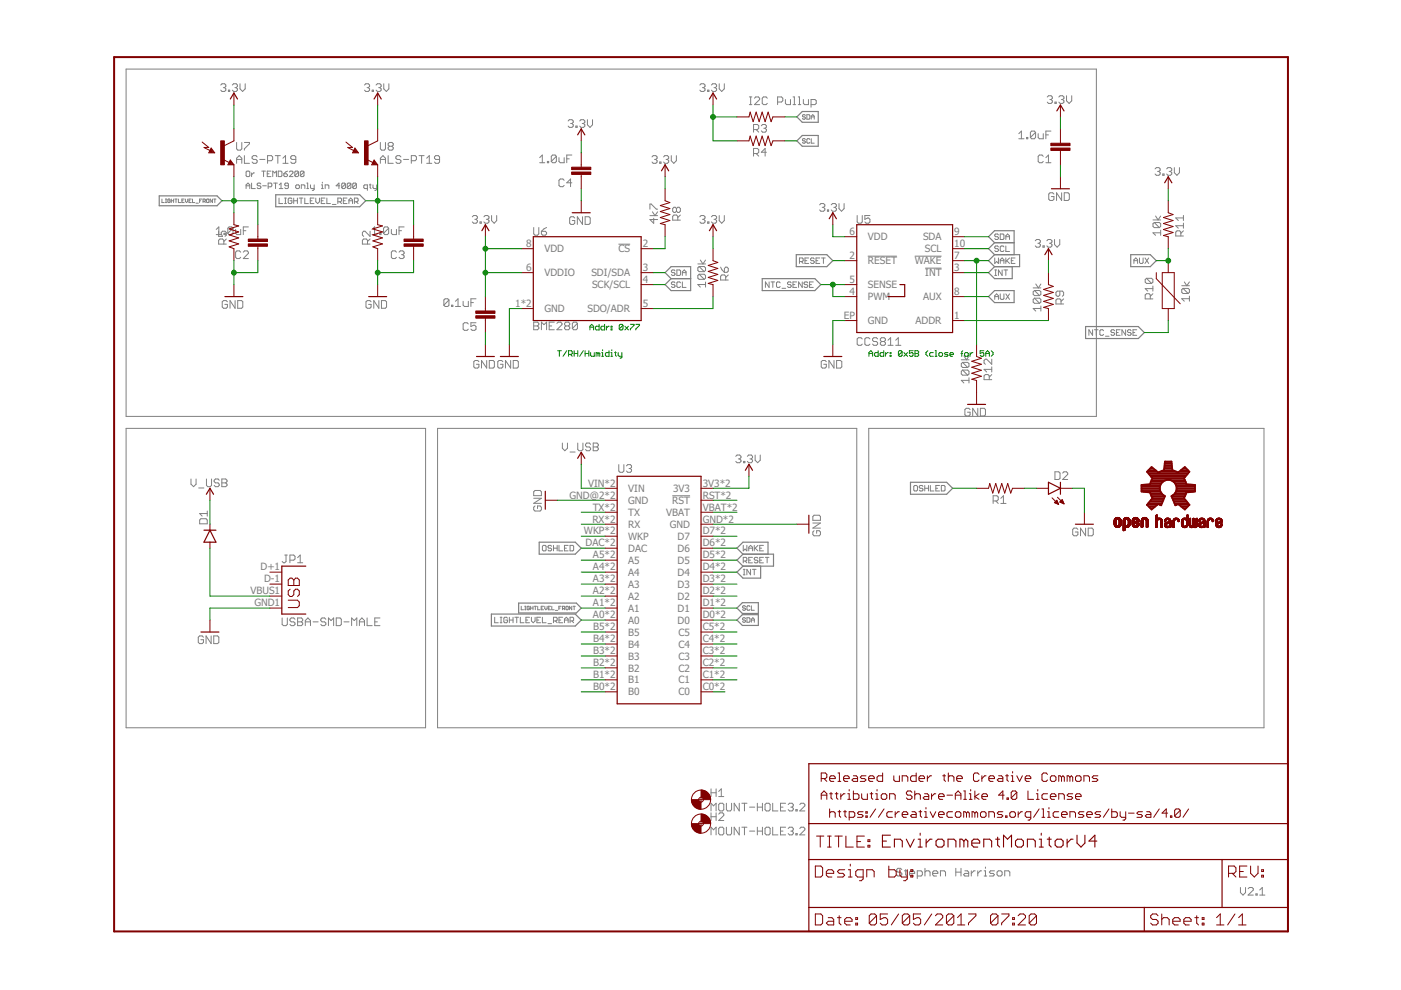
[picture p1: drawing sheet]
<svg xmlns="http://www.w3.org/2000/svg" width="297mm" height="210mm" viewBox="0 0 297 210" stroke-linecap="round" stroke-linejoin="round" font-family="sans-serif">
<defs><g id="words">
<g font-size="2.1" fill="#808080">
<text x="111.6" y="52.4">8</text>
<text x="115.4" y="53.5">VDD</text>
<text x="131.1" y="53.5">CS</text>
<text x="136.3" y="52.4">2</text>
<text x="180.1" y="49.8">6</text>
<text x="184" y="51">VDD</text>
<text x="195.7" y="51">SDA</text>
<text x="196.1" y="53.5">SCL</text>
<text x="202.3" y="52.4">10</text>
<text x="202.3" y="49.8">9</text>
<text x="111.6" y="57.5">6</text>
<text x="115.4" y="58.6">VDDIO</text>
<text x="125.4" y="58.6">SDI/SDA</text>
<text x="136.3" y="57.5">3</text>
<text x="136.3" y="60">4</text>
<text x="180.1" y="54.9">2</text>
<text x="180.1" y="60">5</text>
<text x="184" y="56">RESET</text>
<text x="194" y="56">WAKE</text>
<text x="196.2" y="58.6">INT</text>
<text x="202.3" y="57.5">3</text>
<text x="202.3" y="54.9">7</text>
<text x="109.2" y="65.1">1*2</text>
<text x="125.5" y="61.1">SCK/SCL</text>
<text x="136.3" y="65.1">5</text>
<text x="180.1" y="62.5">4</text>
<text x="184" y="63.7">PWM</text>
<text x="184" y="61.1">SENSE</text>
<text x="195.7" y="63.7">AUX</text>
<text x="202.3" y="62.5">8</text>
<text x="115.4" y="66.2">GND</text>
<text x="124.5" y="66.2">SDO/ADR</text>
<text x="178.9" y="67.6">EP</text>
<text x="184" y="68.7">GND</text>
<text x="194.1" y="68.7">ADDR</text>
<text x="202.3" y="67.6">1</text>
<text x="120.8" y="105.7">GND@2*2</text>
<text x="124.7" y="103.2">VIN*2</text>
<text x="133.2" y="104.3">VIN</text>
<text x="133.2" y="106.8">GND</text>
<text x="142.5" y="106.8">RST</text>
<text x="142.7" y="104.3">3V3</text>
<text x="149" y="103.2">3V3*2</text>
<text x="149" y="105.7">RST*2</text>
<text x="123.8" y="113.3">WKP*2</text>
<text x="125.6" y="110.8">RX*2</text>
<text x="125.7" y="108.2">TX*2</text>
<text x="133.2" y="109.4">TX</text>
<text x="133.2" y="111.9">RX</text>
<text x="141.2" y="109.4">VBAT</text>
<text x="142" y="111.9">GND</text>
<text x="149" y="108.2">VBAT*2</text>
<text x="149" y="110.8">GND*2</text>
<text x="149" y="113.3">D7*2</text>
<text x="124.1" y="115.9">DAC*2</text>
<text x="125.7" y="118.4">A5*2</text>
<text x="133.2" y="114.4">WKP</text>
<text x="133.2" y="117">DAC</text>
<text x="133.2" y="119.5">A5</text>
<text x="143.7" y="114.4">D7</text>
<text x="143.7" y="117">D6</text>
<text x="143.7" y="119.5">D5</text>
<text x="149" y="115.9">D6*2</text>
<text x="149" y="118.4">D5*2</text>
<text x="55.2" y="120.9">D+1</text>
<text x="56" y="123.5">D-1</text>
<text x="125.7" y="120.9">A4*2</text>
<text x="125.7" y="123.5">A3*2</text>
<text x="133.2" y="122.1">A4</text>
<text x="133.2" y="124.6">A3</text>
<text x="143.7" y="122.1">D4</text>
<text x="143.7" y="124.6">D3</text>
<text x="149" y="120.9">D4*2</text>
<text x="149" y="123.5">D3*2</text>
<text x="53.1" y="126">VBUS1</text>
<text x="53.9" y="128.6">GND1</text>
<text x="125.7" y="126">A2*2</text>
<text x="125.7" y="128.6">A1*2</text>
<text x="125.7" y="131.1">A0*2</text>
<text x="133.2" y="127.1">A2</text>
<text x="133.2" y="129.7">A1</text>
<text x="143.7" y="127.1">D2</text>
<text x="143.7" y="129.7">D1</text>
<text x="149" y="126">D2*2</text>
<text x="149" y="128.6">D1*2</text>
<text x="149" y="131.1">D0*2</text>
<text x="125.7" y="133.6">B5*2</text>
<text x="125.7" y="136.2">B4*2</text>
<text x="133.2" y="132.2">A0</text>
<text x="133.2" y="134.8">B5</text>
<text x="133.2" y="137.3">B4</text>
<text x="143.7" y="132.2">D0</text>
<text x="143.8" y="134.8">C5</text>
<text x="143.8" y="137.3">C4</text>
<text x="149" y="133.6">C5*2</text>
<text x="149" y="136.2">C4*2</text>
<text x="125.7" y="138.7">B3*2</text>
<text x="125.7" y="141.3">B2*2</text>
<text x="125.7" y="143.8">B1*2</text>
<text x="133.2" y="139.8">B3</text>
<text x="133.2" y="142.4">B2</text>
<text x="143.8" y="139.8">C3</text>
<text x="143.8" y="142.4">C2</text>
<text x="149" y="138.7">C3*2</text>
<text x="149" y="141.3">C2*2</text>
<text x="149" y="143.8">C1*2</text>
<text x="125.7" y="146.3">B0*2</text>
<text x="133.2" y="144.9">B1</text>
<text x="133.2" y="147.5">B0</text>
<text x="143.8" y="144.9">C1</text>
<text x="143.8" y="147.5">C0</text>
<text x="149" y="146.3">C0*2</text>
</g>
</g></defs>
<g fill="none" stroke="#808080" stroke-width=".21">
<path d="M26.7 14.6h205.8v73.7h-205.8zM46.8 18l.3-.2h.5l.3 .2v.3l-.3 .3M47.3 18.6h.3M47.6 18.6l.3 .2v.3l-.3 .3h-.5l-.3-.3M48.4 19.1h.3v.3h-.3zM49.3 18l.2-.2h.6l.2 .2v.3l-.2 .3M49.8 18.6h.3M50.1 18.6l.2 .2v.3l-.2 .3h-.6l-.2-.3M50.9 17.8v1l.5 .6 .6-.6v-1M77.3 18l.3-.2h.5l.3 .2v.3l-.3 .3M77.8 18.6h.3M78.1 18.6l.3 .2v.3l-.3 .3h-.5l-.3-.3"/>
<path d="M78.9 19.1h.3v.3h-.3zM79.7 18l.3-.2h.5l.3 .2v.3l-.3 .3M80.3 18.6h.2M80.5 18.6l.3 .2v.3l-.3 .3h-.5l-.3-.3M81.4 17.8v1l.5 .6 .5-.6v-1M148.4 18l.3-.2h.5l.3 .2v.3l-.3 .3M148.9 18.6h.3M149.2 18.6l.3 .2v.3l-.3 .3h-.5l-.3-.3M150 19.1h.3v.3h-.3zM150.8 18l.3-.2h.6l.2 .2v.3l-.2 .3M151.4 18.6h.3M151.7 18.6l.2 .2v.3l-.2 .3h-.6l-.3-.3"/>
<path d="M152.5 17.8v1l.5 .6 .6-.6v-1M50.2 30.2v1.4l.2 .2h.6l.3-.2v-1.4M50.2 34.6v-1.1l.5-.5 .6 .5v1.1M50.2 33.8h1.1M51.8 30.2h1.1v.3l-1.1 1.1v.2M51.8 33v1.6h1.1M52.2 40v-.8l.4-.4 .4 .4v.8M52.2 39.4h.8M52.4 36.3h.4l.2 .2v.8l-.2 .1h-.4l-.2-.1v-.8zM53.3 36.7v.7M53.3 38.8v1.2h.8M53.9 36.7h-.2l-.4 .4"/>
<path d="M54.5 33.3l-.2-.3h-.6l-.3 .3v.2l.3 .3h.6l.2 .3v.3l-.2 .2h-.6l-.3-.2M55.1 33.8h1.1M55.3 39l-.2-.2h-.4l-.2 .4 .2 .2h.4l.2 .4-.2 .2h-.4l-.2-.2M55.5 36.3h.8M55.7 39.4h.8M55.9 36.3v1.1M56.7 36.9h.3M56.7 34.1h.8l.3-.3v-.5l-.3-.3h-.8v1.6M56.9 39.6h.5l.2-.2v-.4l-.2-.2h-.5v1.2M57.4 36.3h-.7v1.1h.7M57.8 37.4v-1.1l.4 .4 .4-.4v1.1M58 38.8h.8"/>
<path d="M58.4 33h1M58.4 38.8v1.2M58.9 33v1.6M59 36.3h.6l.2 .2v.8l-.2 .1h-.6zM59.2 40h.8M59.2 39.2l.4-.4v1.2M60 33.5l.5-.5v1.6M60 34.6h1.1M60.2 36.9h.5l.3 .4-.3 .1h-.3l-.2-.1zM61 36.3l-.8 .6M61.2 39.4h-.6l-.2-.2 .2-.4h.4l.2 .2v.8l-.2 .2h-.4l-.2-.2M61.3 36.5l.2-.2h.4l.2 .2v.2l-.8 .7h.8"/>
<path d="M62.7 39.4l.2-.2h.4l.2 .2v.4l-.2 .2h-.4l-.2-.2zM62.7 33.8h-.8l-.3-.3v-.2l.3-.3h.5l.3 .3v1.1l-.3 .2h-.5l-.3-.2M63.3 36.5l-.2-.2h-.4l-.2 .2v.8M63.3 36.5v.8l-.2 .1h-.4l-.2-.1M63.3 36.5l-.8 .8M63.9 40v-.8h.6l.1 .2v.6M64.5 36.5l-.2-.2h-.4l-.2 .2v.8M64.5 36.5v.8l-.2 .1h-.4l-.2-.1M64.5 36.5l-.8 .8M65 40h.4M65 38.8h.2v1.2M65.8 39.2v.6l.2 .2h.6"/>
<path d="M66.6 39.2v1l-.4 .2M68.2 40h.4M68.2 39.2h.1v.8M68.3 38.6v.2M68.9 40v-.8h.6l.2 .2v.6M72.1 39.4h-.8l.6-.6v1.2M73.2 39v.8l-.2 .2h-.4l-.1-.2M73.2 39l-.2-.2h-.4l-.1 .2v.8M73.2 39l-.7 .8M74.4 39v.8l-.2 .2h-.4l-.2-.2M74.4 39l-.2-.2h-.4l-.2 .2v.8M74.4 39l-.8 .8"/>
<path d="M75.6 39v.8l-.2 .2h-.4l-.2-.2M75.6 39l-.2-.2h-.4l-.2 .2v.8M75.6 39l-.8 .8M77.9 40h-.6l-.2-.2v-.4l.2-.2h.6v1.2M78.3 39.2h.4M78.5 39v.8l.2 .2M79.1 39.2v.6l.2 .2h.6M79.9 39.2v1l-.4 .2M80.6 33.8h1.1M80.6 30.2v1.4l.3 .2h.6l.2-.2v-1.4M80.6 34.6v-1.1l.6-.5 .5 .5v1.1M82.3 33v1.6h1.1"/>
<path d="M82.5 31l-.2-.2v-.3l.2-.3h.6l.3 .3v.3l-.3 .2M82.5 31l-.2 .3v.3l.2 .2h.6l.3-.2v-.3l-.3-.3M82.5 31h.6M85 33.3l-.3-.3h-.5l-.3 .3v.2l.3 .3h.5l.3 .3v.3l-.3 .2h-.5l-.3-.2M85.6 33.8h1M87.2 34.1h.8l.3-.3v-.5l-.3-.3h-.8v1.6M88.8 33h1.1M89.4 33v1.6M90.5 34.6h1M90.5 33.5l.5-.5v1.6M93.2 33.8h-.8l-.3-.3v-.2l.3-.3h.5l.3 .3v1.1l-.3 .2h-.5l-.3-.2M114.4 33.4l.6-.5v1.6"/>
<path d="M114.4 34.5h1.1M116.1 34.2h.2v.3h-.2zM118 33.1v1.1l-.3 .3h-.5l-.3-.3M118 33.1l-.3-.2h-.5l-.3 .2v1.1M118 33.1l-1.1 1.1M118.5 33.4v.8l.3 .3h.8v-1.1M119.6 38.2l-.3-.2h-.5l-.3 .2v1.1l.3 .3h.5l.3-.3M120.2 33.7h.5M120.5 25.7l.2-.3h.6l.2 .3v.2l-.2 .3M121 26.2h.3M121.2 32.9h-1v1.6M121.2 38.8h-1l.8-.8v1.6"/>
<path d="M121.3 26.2l.2 .3v.2l-.2 .3h-.6l-.2-.3M122.1 26.7h.3v.3h-.3zM122.9 25.7l.3-.3h.5l.3 .3v.2l-.3 .3M123.4 26.2h.3M123.7 26.2l.3 .3v.2l-.3 .3h-.5l-.3-.3M124.5 25.4v1.1l.6 .5 .5-.5v-1.1M138.2 33.3l.3-.3h.5l.3 .3v.2l-.3 .3M138.8 33.8h.2M139 33.8l.3 .3v.3l-.3 .2h-.5l-.3-.2M139.9 34.4h.2v.2h-.2zM140.7 33.3l.2-.3h.6l.3 .3v.2l-.3 .3M141.2 33.8h.3"/>
<path d="M141.5 33.8l.3 .3v.3l-.3 .2h-.6l-.2-.2M142.3 33v1.1l.6 .5 .5-.5v-1.1M158.9 22.2h.5M158.9 20.6h.5M159.2 20.6v1.6M159.8 27.5h.8l.3-.3v-.5l-.3-.3h-.8v1.6M159.8 32.6h.8l.3-.3v-.6l-.3-.2h-.8v1.6M160 20.8l.2-.2h.6l.3 .2v.3l-1.1 1.1h1.1M160.3 27.5l.6 .5M160.3 32.6l.6 .5M161.4 26.7l.3-.3h.5l.3 .3v.2l-.3 .3M161.9 27.2h.3"/>
<path d="M162.2 27.2l.3 .3v.2l-.3 .3h-.5l-.3-.3M162.5 32.3h-1.1l.8-.8v1.6M162.7 20.8l-.3-.2h-.5l-.3 .2v1.1l.3 .3h.5l.3-.3M164.9 21.6h.8l.3-.2v-.6l-.3-.2h-.8v1.6M166.5 21.1v.8l.3 .3h.8v-1.1M168.1 22.2h.6M168.1 20.6h.3v1.6M169.2 22.2h.6M169.2 20.6h.3v1.6M170.3 21.1v.8l.3 .3h.8v-1.1M170.8 29.6l-.2-.2h-.3l-.2 .3 .5 .2 .2 .3-.2 .2h-.3l-.2-.2M170.8 24.5l-.2-.2h-.3l-.2 .3 .5 .2 .2 .3-.2 .2h-.3l-.2-.2"/>
<path d="M171.1 24.3h.4l.2 .2v.6l-.2 .2h-.4zM171.7 29.6l-.2-.2h-.3l-.1 .2v.6l.1 .2 .5-.2M172 22.2h.8l.3-.3v-.5l-.3-.3h-.8v1.6M172 29.4v1h.6M172 25.3v-.7l.3-.3 .3 .3v.7M172 24.8h.6M216 28.3l.6-.5v1.6M216 29.4h1.1M217.7 29.1h.2v.3h-.2zM219.6 28.1v1l-.3 .3h-.6l-.2-.3M219.6 28.1l-.3-.3h-.6l-.2 .3v1M219.6 28.1l-1.1 1"/>
<path d="M220.1 28.3v.8l.3 .3h.8v-1.1M221.2 33.1l-.3-.2h-.5l-.3 .2v1.1l.3 .3h.5l.3-.3M221.7 34.5h1.1M221.7 28.6h.6M221.7 33.4l.6-.5v1.6M222 20.6l.3-.3h.5l.3 .3v.2l-.3 .3M222.6 21.1h.2M222.8 27.8h-1.1v1.6M222.8 21.1l.3 .3v.3l-.3 .2h-.5l-.3-.2M223.7 21.7h.2v.2h-.2zM224.5 20.6l.3-.3h.5l.3 .3v.2l-.3 .3M225 21.1h.3"/>
<path d="M225.3 21.1l.3 .3v.3l-.3 .2h-.5l-.3-.2M226.1 20.3v1.1l.6 .5 .5-.5v-1.1M244.9 35.8l.3-.3h.5l.3 .3v.3l-.3 .2M245.4 36.3h.3M245.7 36.3l.3 .3v.3l-.3 .3h-.5l-.3-.3M246.5 36.9h.3v.3h-.3zM247.4 35.8l.2-.3h.6l.2 .3v.3l-.2 .2M247.9 36.3h.3M248.2 36.3l.2 .3v.3l-.2 .3h-.6l-.2-.3M249 35.5v1.1l.5 .6 .6-.6v-1.1M34.3 42.2v.7h.5M35.1 42.9h.2"/>
<path d="M35.1 42.2h.2M35.2 42.2v.7M36.1 42.3l-.2-.1-.3 .1 .1 .6 .4-.1v-.2h-.3M36.3 42.6h.5M36.3 42.2v.7M36.8 42.2v.7M37.1 42.2h.4M37.3 42.2v.7M37.8 42.2v.7h.5M38.6 42.6h.2M39.1 42.2h-.5v.7h.5M39.3 42.2v.5l.3 .2 .2-.2v-.5"/>
<path d="M40.1 42.6h.2M40.6 42.2h-.5v.7h.5M40.8 42.2v.7h.5M41.6 43.1h.5M42.3 42.6h.2M42.8 42.2h-.5v.7M43.1 42.7h.3l.1-.4-.4-.1v.7M43.3 42.7l.2 .2M43.9 42.2l.4 .1-.1 .6-.4-.1zM45 42.2v.7l-.4-.7v.7M45.3 42.2h.5M45.6 42.2v.7"/>
<path d="M45.8 48.6l.6-.5v2h.8l-.3-.8 .3-.3h.5l.3 .3v.5l-.3 .3M45.8 49.7h1.1M47.5 51.8v-.9l-.3-.2h-.6l-.2 .2v.9h1.6M47.5 49.5h.3v.2h-.3zM48 50.7l-.5 .5M49.4 48.4v1.1l-.3 .2h-.5l-.3-.2M49.4 48.4l-.3-.3h-.5l-.3 .3v1.1M49.4 48.4l-1.1 1.1M50 48.6v.9l.2 .2h.8v-1.1M51 53.5l-.2-.3h-.6l-.2 .3v1l.2 .3h.6l.2-.3M51.6 48.9h.5M51.6 53.5l.3-.3h.5l.3 .3v.2l-1.1 1.1h1.1"/>
<path d="M52.7 48.1h-1.1v1.6M59.2 42v1.2h.7M60.3 43.2h.4M60.3 42h.4M60.5 42v1.2M61.9 42.2l-.2-.2h-.4l-.2 .2v.8l.2 .2h.4l.2-.2v-.4h-.4M62.3 42.6h.8M62.3 42v1.2M63.1 42v1.2M63.4 42h.8M63.8 42v1.2M64.6 42v1.2h.8"/>
<path d="M65.8 42.6h.4M66.6 42h-.8v1.2h.8M67 42v.8l.4 .4 .3-.4v-.8M68.1 42.6h.4M68.9 42h-.8v1.2h.8M69.3 42v1.2h.8M70.5 43.3h.7M71.6 42.8h.6l.2-.2v-.4l-.2-.2h-.6v1.2M72 42.8l.4 .4M72.8 42.6h.4M73.6 42h-.8v1.2h.8M74 42.6h.7"/>
<path d="M74 43.2v-.8l.4-.4 .3 .4v.8M75.1 42.8h.6l.2-.2v-.4l-.2-.2h-.6v1.2M75.5 42.8l.4 .4M77.9 51.8v-.9l-.2-.2h-.6l-.3 .2v.9h1.7M78.5 49v1.1l-1.1-1.1h-.3l-.3 .3v.5l.3 .3M78.5 50.7l-.6 .5M78.9 49.7h1M78.9 48.6l.5-.5v1.6M80.5 49.5h.3v.2h-.3zM82.4 48.4v1.1l-.3 .2h-.5l-.3-.2M82.4 48.4l-.3-.3h-.5l-.3 .3v1.1M82.4 48.4l-1.1 1.1"/>
<path d="M83 48.6v.9l.2 .2h.9v-1.1M84.1 53.5l-.3-.3h-.6l-.2 .3v1l.2 .3h.6l.3-.3M84.6 48.9h.5M84.6 53.5l.3-.3h.5l.3 .3v.2l-.3 .3M85.1 54h.3M85.4 54l.3 .3v.2l-.3 .3h-.5l-.3-.3M85.7 48.1h-1.1v1.6M100.1 46l.3-.3h.5l.3 .3v.2l-.3 .3M100.7 46.5h.2M100.9 46.5l.3 .3v.3l-.3 .2h-.5l-.3-.2M101.8 47.1h.2v.2h-.2zM102.6 46l.3-.3h.5l.3 .3v.2l-.3 .3"/>
<path d="M103.1 46.5h.3M103.4 46.5l.3 .3v.3l-.3 .2h-.5l-.3-.2M104.2 45.7v1.1l.6 .5 .5-.5v-1.1M113.2 48.2v1.4l.2 .3h.6l.2-.3v-1.4M114.8 49h.8l.3 .3v.3l-.3 .3h-.5l-.3-.3zM115.9 48.2l-1.1 .8M121.9 46.2l-.3-.2h-.5l-.3 .2v1.1l.3 .3h.5l.3-.3v-.5h-.6M123.5 46v1.6l-1.1-1.6v1.6M124.1 46h.8l.2 .2v1.1l-.2 .3h-.8zM131.1 51.8h2.5M137.8 45.7h1.6M137.8 44.3v-1h.3l1 1h.3"/>
<path d="M138.3 44.9l.6 .8 .5-.8M138.6 46.3v1l-.8-.8h1.6M143.1 60l-.2-.2h-.4l-.2 .2 .2 .3h.4l.2 .2-.2 .4h-.4l-.2-.2M143.1 57.4l-.2-.2h-.4l-.2 .2 .2 .4h.4l.2 .2-.2 .4h-.4l-.2-.2M143.4 44.2l-.2-.3h-.3l-.3 .3v.6l.3 .2h.3l.2-.2M143.4 44.2l.3-.3h.3l.3 .3v.6l-.3 .2h-.3l-.3-.2M143.4 44.2v.6M143.5 57.2h.6l.2 .2v.8l-.2 .2h-.6zM143.7 46.7v-.8l-.3-.3h-.5l-.3 .3v.8h1.7M144.3 45.6l-.6 .5M144.3 60l-.2-.2h-.4l-.2 .2v.7l.2 .2h.4l.2-.2M144.7 59.8v1.1h.8"/>
<path d="M144.7 58.4v-.8l.4-.4 .4 .4v.8M144.7 57.8h.8M148 56h1.6M148.2 56.5h1.1l.3 .3v.5l-.3 .3M148.2 58.1h1.1l.3 .3v.6l-.3 .2M148.2 58.1l-.2 .3v.6l.2 .2h1.1M148.2 56.5l-.2 .3v.5l.2 .3h1.1M148.2 58.1l1.1 1.1M148.2 56.5l1.1 1.1M148.4 46l.3-.3h.5l.3 .3v.2l-.3 .3M148.5 55.1l.5 .9 .6-.9M148.9 46.5h.3"/>
<path d="M149.2 46.5l.3 .3v.3l-.3 .2h-.5l-.3-.2M149.6 59.8v1.1M150 47.1h.3v.2h-.3zM150.8 46l.3-.3h.6l.2 .3v.2l-.2 .3M151.4 46.5h.3M151.7 46.5l.2 .3v.3l-.2 .2h-.6l-.3-.2M152.5 45.7v1.1l.5 .5 .6-.5v-1.1M152.8 56.6l.8 1.1M153.6 56.9l.3-.3h.2l.3 .3v.6l-.3 .2h-.5zM153.9 59.4v-.8l-.3-.3h-.5l-.3 .3v.8h1.6M154.4 58.3l-.5 .5M163.1 59.8v1.1l-.8-1.1v1.1"/>
<path d="M163.5 59.8h.7M163.9 59.8v1.1M165.4 60l-.2-.2h-.4l-.2 .2v.7l.2 .2h.4l.2-.2M167.7 60l-.1-.2h-.4l-.2 .2 .2 .3h.4l.1 .2-.1 .4h-.4l-.2-.2M168.9 59.8h-.8v1.1h.8M169.5 55.5h.6l.2-.2v-.4l-.2-.2h-.6v1.2M169.9 55.5l.4 .4M170.1 59.8v1.1l-.8-1.1v1.1M170.7 55.3h.4M171.3 60l-.2-.2h-.4l-.2 .4 .2 .1h.4l.2 .4-.2 .2h-.4l-.2-.2M171.4 54.7h-.7v1.2h.7M172.4 59.8h-.8v1.1h.8"/>
<path d="M172.6 54.9l-.2-.2h-.4l-.1 .4 .1 .2h.4l.2 .4-.2 .2h-.4l-.1-.2M173 55.3h.4M173.8 43.4l.3-.2h.5l.3 .2v.3l-.3 .3M173.8 54.7h-.8v1.2h.8M174.2 54.7h.8M174.3 44h.3M174.6 54.7v1.2M174.6 44l.3 .2v.3l-.3 .3h-.5l-.3-.3M175.4 44.5h.3v.3h-.3zM176.2 43.4l.3-.2h.6l.2 .2v.3l-.2 .3M176.8 44h.3M177.1 44l.2 .2v.3l-.2 .3h-.6l-.3-.3"/>
<path d="M177.9 43.2v1l.5 .6 .6-.6v-1M181.7 45.7v1.4l.3 .2h.5l.3-.2v-1.4M184 54.3h6.2M184.4 45.7h-1v.8l.5-.3h.3l.2 .3v.6l-.2 .2h-.6l-.2-.2M194 54.3h5.6M196.2 56.9h3.4M210.9 54.7v1.2l.4-.4 .4 .4v-1.2M210.9 57.2h.4M210.9 58.4h.4M211.1 57.2v1.2M211.7 52.3l-.2-.1h-.4l-.2 .3 .2 .2h.4l.2 .4-.2 .2h-.4l-.2-.2M211.7 49.8l-.2-.2h-.4l-.2 .4 .2 .2h.4l.2 .4-.2 .2h-.4l-.2-.2"/>
<path d="M212.1 49.6h.6l.2 .2v.8l-.2 .2h-.6zM212.1 55.9v-.8l.4-.4 .4 .4v.8M212.1 55.3h.8M212.5 57.2v1.2l-.8-1.2v1.2M212.9 52.3l-.2-.1h-.4l-.2 .1v.8l.2 .2h.4l.2-.2M212.9 57.2h.7M213.3 50.8v-.8l.3-.4 .4 .4v.8M213.3 52.2v1.1h.7M213.3 54.7v1.2M213.3 57.2v1.2M213.3 50.2h.7M213.4 55.3l.6 .6"/>
<path d="M214 54.7l-.7 .8M214.4 55.3h.4M215.2 54.7h-.8v1.2h.8M219.5 51.1l.3-.3h.5l.3 .3v.2l-.3 .3M220 51.6h.3M220.3 51.6l.3 .3v.2l-.3 .3h-.5l-.3-.3M221.1 52.1h.3v.3h-.3zM222 51.1l.2-.3h.6l.2 .3v.2l-.2 .3M222.5 51.6h.3M222.8 51.6l.2 .3v.2l-.2 .3h-.6l-.2-.3M223.5 41.1l-.3-.2h-.6l-.2 .2v1.1l.2 .3h.6l.3-.3v-.5h-.6M223.6 50.8v1.1l.5 .5 .6-.5v-1.1"/>
<path d="M225.1 40.9v1.6l-1.1-1.6v1.6M225.6 40.9h.8l.3 .2v1.1l-.3 .3h-.8zM240.4 55.3h.8M240.4 55.9v-.8l.4-.4 .4 .4v.8M241.6 54.7v1l.2 .2h.4l.2-.2v-1M242.8 54.7l.7 1.2M243.1 59h1.1l.2 .3v.5l-.2 .3M243.1 59l-.3 .3v.5l.3 .3h1.1M243.1 59l1.1 1.1M243.5 54.7l-.7 1.2M244.5 46.6h1.6M244.7 47.2h1.1l.3 .2v.6l-.3 .3"/>
<path d="M244.7 47.2l-.2 .2v.6l.2 .3h1.1M244.7 47.2l1.1 1.1M245 45.8l.5 .8 .6-.8M246.1 49.4h-1.6l.5 .5M246.1 48.8v1.1M250.4 50v-.8l-.3-.3h-.5l-.3 .3v.8h1.6M250.9 46.2h-1.6l.5 .6M250.9 48.9l-.5 .6M250.9 47.9h-1.6l.5 .5M250.9 45.7v1.1M250.9 47.3v1.1M251.1 59.8l.5 .8 .6-.8"/>
<path d="M48.2 64l-.3-.3h-.5l-.3 .3v1.1l.3 .3h.5l.3-.3v-.6h-.5M49.8 63.7v1.7l-1-1.7v1.7M50.4 63.7h.8l.3 .3v1.1l-.3 .3h-.8zM78.7 64l-.3-.3h-.5l-.3 .3v1.1l.3 .3h.5l.3-.3v-.6h-.6M80.3 63.7v1.7l-1.1-1.7v1.7M80.9 63.7h.8l.3 .3v1.1l-.3 .3h-.8zM95.2 63.6l-.3-.2h-.5l-.3 .2v1.1M95.2 63.6v1.1l-.3 .3h-.5l-.3-.3M95.2 63.6l-1.1 1.1M95.7 64.7h.3v.3h-.3zM96.6 65h1M96.6 63.9l.5-.5v1.6"/>
<path d="M98.2 63.9v.8l.3 .3h.8v-1.1M99.3 68.7l-.3-.3h-.5l-.3 .3v1.1l.3 .2h.5l.3-.2M99.8 64.2h.6M100.9 68.4h-1.1v.8l.6-.2h.2l.3 .2v.6l-.3 .2h-.5l-.3-.2M100.9 63.4h-1.1v1.6M101.5 76.7l-.2-.3h-.6l-.2 .3v1.1l.2 .2h.6l.2-.2v-.6h-.5M103.2 76.4v1.6l-1.1-1.6v1.6M103.7 76.4h.8l.3 .3v1.1l-.3 .2h-.8zM106.6 76.7l-.2-.3h-.6l-.3 .3v1.1l.3 .2h.6l.2-.2v-.6h-.5M108.3 76.4v1.6l-1.1-1.6v1.6M108.8 76.4h.8l.3 .3v1.1l-.3 .2h-.8zM113.2 68.3h.8l.2 .3v.2l-.2 .3 .2 .3v.3l-.2 .2h-.8z"/>
<path d="M113.2 69.1h.8M114.8 69.9v-1.6l.5 .5 .6-.5v1.6M116.4 69.1h.6M117.5 68.3h-1.1v1.6h1.1M118.1 68.6l.2-.3h.6l.2 .3v.2l-1 1.1h1M120 69.1l-.3-.3v-.2l.3-.3h.5l.3 .3v.2l-.3 .3M120 69.1l-.3 .3v.3l.3 .2h.5l.3-.2v-.3l-.3-.3M120 69.1h.5M122.4 68.6l-.2-.3h-.6l-.3 .3v1.1M122.4 68.6v1.1l-.2 .2h-.6l-.3-.2M122.4 68.6l-1.1 1.1M149.6 60.3h-1.6l.5 .6"/>
<path d="M165.8 61.1h.8M168.1 60.3h.4M171.6 60.3h.4M175.2 76.7l-.3-.3h-.5l-.3 .3v1.1l.3 .2h.5l.3-.2v-.6h-.6M176.8 76.4v1.6l-1.1-1.6v1.6M177.4 76.4h.8l.3 .3v1.1l-.3 .2h-.8zM182.8 71.9l-.3-.3h-.5l-.3 .3v1.1l.3 .2h.5l.3-.2M184.4 71.9l-.2-.3h-.6l-.2 .3v1.1l.2 .2h.6l.2-.2M186.1 71.9l-.3-.3h-.5l-.3 .3v.2l.3 .3h.5l.3 .3v.3l-.3 .2h-.5l-.3-.2M186.9 72.4l-.3-.3v-.2l.3-.3h.6l.2 .3v.2l-.2 .3M186.9 72.4l-.3 .3v.3l.3 .2h.6l.2-.2v-.3l-.2-.3M186.9 72.4h.6"/>
<path d="M188.3 73.2h1.1M188.3 72.1l.5-.5v1.6M189.9 73.2h1.1M189.9 72.1l.6-.5v1.6M203.8 76.3h1.6M204.1 78.5l-.3 .2v.6l.3 .2h1.1M204.1 76.8l-.3 .3v.5l.3 .3h1.1M204.1 76.8h1.1l.2 .3v.5l-.2 .3M204.1 78.5h1.1l.2 .2v.6l-.2 .2M204.1 78.5l1.1 1M204.1 76.8l1.1 1.1M204.4 75.5l.5 .8 .5-.8"/>
<path d="M210.3 76.2v1l-1.1-1h-.3l-.3 .2v.6l.3 .2M210.3 79.4l-.6 .6M210.3 78.3h-1.7l.6 .6M210.3 77.8v1.1M210.9 63.5v-.8l.4-.4 .4 .4v.8M210.9 62.9h.8M212.1 62.3v1l.2 .2h.4l.2-.2v-1M213.3 62.3l.7 1.2M214 62.3l-.7 1.2M219.1 61h1.6M219.3 61.6h1.1l.3 .3v.5l-.3 .3M219.3 63.2h1.1l.3 .3v.6l-.3 .2"/>
<path d="M219.3 63.2l-.2 .3v.6l.2 .2h1.1M219.3 61.6l-.2 .3v.5l.2 .3h1.1M219.3 63.2l1.1 1.1M219.3 61.6l1.1 1.1M219.6 60.2l.6 .8 .5-.8M220.7 65.4h-1.6l.5 .6M220.7 64.9v1.1M224.7 61.7v.8l-.3 .3h-.2l-.3-.3v-.5l.3-.3h1l.3 .3v.5l-.3 .3M225 64.5v-.9l-.3-.2h-.5l-.3 .2v.9h1.6M225.5 63.4l-.5 .5M231.6 69.9v1.2l-.7-1.2v1.2M232 69.9h.8"/>
<path d="M234 70.1l-.2-.2h-.4l-.2 .2v.8l.2 .2h.4l.2-.2M234.4 71.3h.7M236.3 70.1l-.2-.2h-.4l-.2 .4 .2 .2h.4l.2 .4-.2 .2h-.4l-.2-.2M236.7 70.5h.4M237.5 69.9h-.8v1.2h.8M238.7 69.9v1.2l-.8-1.2v1.2M239.8 70.1l-.2-.2h-.4l-.1 .2 .1 .4h.4l.2 .2-.2 .4h-.4l-.1-.2M240.2 70.5h.4M241 69.9h-.8v1.2h.8M243.9 63.4v-.9l-.3-.2h-.5l-.3 .2v.9h1.6M244.4 61.2h-1.6l.6 .5M244.4 60.6v1.1"/>
<path d="M244.4 62.3l-.5 .5M250.5 60.6h1.7M250.8 61.2h1.1l.3 .2v.6l-.3 .2M250.8 61.2l-.3 .2v.6l.3 .2h1.1M250.8 61.2l1.1 1M252.2 63.3h-1.7l.6 .6M252.2 62.8v1.1M26.7 90.8h63.5v63.5h-63.5zM92.8 90.8h88.9v63.5h-88.9zM119.2 93.9v1.1l.6 .6 .5-.6v-1.1M120.9 95.8h1M122.5 93.9v1.4l.3 .3h.5l.3-.3v-1.4"/>
<path d="M125.2 94.2l-.3-.3h-.5l-.3 .3v.3l.3 .3h.5l.3 .2v.3l-.3 .3h-.5l-.3-.3M125.8 93.9h.8l.3 .3v.3l-.3 .3 .3 .2v.3l-.3 .3h-.8zM125.8 94.8h.8M131.2 98.5v1.4l.3 .2h.5l.3-.2v-1.4M132.8 98.8l.3-.3h.5l.3 .3v.3l-.3 .2M133.4 99.3h.2M133.6 99.3l.3 .3v.3l-.3 .2h-.5l-.3-.2M156 96.8l.3-.3h.5l.3 .3v.2l-.3 .3M156.5 97.3h.3M156.8 97.3l.3 .3v.2l-.3 .3h-.5l-.3-.3M157.6 97.8h.3v.3h-.3zM158.5 96.8l.2-.3h.6l.3 .3v.2l-.3 .3"/>
<path d="M159 97.3h.3M159.3 97.3l.3 .3v.2l-.3 .3h-.6l-.2-.3M160.1 96.5v1.1l.5 .5 .6-.5v-1.1M184.2 90.8h83.8v63.5h-83.8zM205.4 80.6h-1.6l.6 .6M205.4 80.1v1.1M205.7 86.8l-.3-.2h-.5l-.3 .2v1.1l.3 .3h.5l.3-.3v-.5h-.6M207.3 86.6v1.6l-1.1-1.6v1.6M207.9 86.6h.8l.2 .2v1.1l-.2 .3h-.8zM209.7 80.5v-.8l-.2-.3h-.6l-.3 .3v.8h1.7M40.5 101.6v1.1l.5 .5 .6-.5v-1.1M42.1 103.5h1.1"/>
<path d="M42.6 110h1.1l.2 .3v.8h-1.6v-.8zM43.8 101.6v1.3l.2 .3h.6l.3-.3v-1.3M43.9 108.4v1M43.9 108.9h-1.6l.6 .5M46.5 101.8l-.3-.2h-.5l-.3 .2v.3l.3 .3h.5l.3 .3v.2l-.3 .3h-.5l-.3-.3M47 101.6h.9l.2 .2v.3l-.2 .3 .2 .3v.2l-.2 .3h-.9zM47 102.4h.9M60.4 117.7h.5M60.6 117.7v1.3l-.2 .3h-.3l-.3-.3M61.5 118.8h.8l.2-.3v-.5l-.2-.3h-.8v1.6M63.1 118.2l.5-.5v1.6M63.1 119.3h1.1"/>
<path d="M113.2 104.3l.2-.3h1.1l.3 .3v.8h-1.6zM113.2 105.6h1.6l-1.6 1.1h1.6M113.4 107.3l-.2 .2v.6l.2 .3h1.1l.3-.3v-.6l-.3-.2h-.5v.5M115 115.8l.2-.2h.4l.2 .2v.8l-.2 .2h-.4l-.2-.2zM116.9 115.8l-.1-.2h-.4l-.2 .2 .2 .4h.4l.1 .2-.1 .4h-.4l-.2-.2M117.3 116.2h.8M117.3 115.6v1.2M118.1 115.6v1.2M118.5 115.6v1.2h.8M119.7 116.2h.4M120.5 115.6h-.8v1.2h.8M120.9 115.6h.5l.2 .2v.8l-.2 .2h-.5z"/>
<path d="M142.5 105.1h3.8M157.6 115.6v1.2l.4-.4 .3 .4v-1.2M157.6 119h.6l.1-.2v-.4l-.1-.2h-.6v1.1M158 119l.3 .3M158.7 116.8v-.8l.4-.4 .4 .4v.8M158.7 118.8h.4M158.7 116.2h.8M159.5 118.2h-.8v1.1h.8M159.9 115.6v1.2M160.1 116.2l.6 .6M160.7 118.4l-.2-.2h-.4l-.2 .4 .2 .2h.4l.2 .3-.2 .2h-.4l-.2-.2M160.7 115.6l-.8 .8"/>
<path d="M161.1 118.8h.4M161.1 116.2h.4M161.9 115.6h-.8v1.2h.8M161.9 118.2h-.8v1.1h.8M162.3 118.2h.7M162.6 118.2v1.1M172.3 110.9h1.6l-1.6 1.1h1.6M172.6 112.5l-.3 .3v.5l.3 .3h1.1l.2-.3v-.5l-.2-.3h-.6v.6M172.6 109.2h1.1l.2 .3v.8h-1.6v-.8zM193.7 103.1l.2-.2h.4l.2 .2v.8l-.2 .2h-.4l-.2-.2zM195.7 103.1l-.2-.2h-.4l-.2 .2 .2 .4h.4l.2 .2-.2 .4h-.4l-.2-.2M196.1 103.5h.7"/>
<path d="M196.1 102.9v1.2M196.8 102.9v1.2M197.3 102.9v1.2h.7M198.4 103.5h.4M199.2 102.9h-.8v1.2h.8M199.6 102.9h.6l.2 .2v.8l-.2 .2h-.6zM210.6 106.2h.8l.2-.3v-.5l-.2-.3h-.8v1.6M211.1 106.2l.5 .5M212.2 105.7l.5-.6v1.6M212.2 106.7h1.1M223.7 100h.8l.2 .3v1.1l-.2 .3h-.8zM225.3 100.3l.3-.3h.5l.3 .3v.3l-1.1 1.1h1.1"/>
<path d="M228.5 112.2l-.2-.2h-.6l-.3 .2v1.1l.3 .3h.6l.2-.3v-.5h-.5M230.2 112v1.6l-1.1-1.6v1.6M230.7 112h.8l.3 .2v1.1l-.3 .3h-.8zM43.1 135.1l-.2-.3h-.6l-.3 .3v1.1l.3 .3h.6l.2-.3v-.6h-.5M44.8 134.8v1.7l-1.1-1.7v1.7M45.3 134.8h.8l.3 .3v1.1l-.3 .3h-.8zM59.8 131v1.4l.3 .3h.5l.3-.3v-1.4M62.5 131.3l-.2-.3h-.6l-.2 .3v.3l.2 .2h.6l.2 .3v.3l-.2 .3h-.6l-.2-.3M63.1 131h.8l.3 .3v.3l-.3 .2 .3 .3v.3l-.3 .3h-.8zM63.1 131.8h.8M64.7 132.7v-1.1l.6-.6 .5 .6v1.1M64.7 131.8h1.1"/>
<path d="M66.4 131.8h1.1M69.1 131.3l-.3-.3h-.5l-.3 .3v.3l.3 .2h.5l.3 .3v.3l-.3 .3h-.5l-.3-.3M69.6 132.7v-1.7l.6 .6 .5-.6v1.7M71.3 131h.8l.3 .3v1.1l-.3 .3h-.8zM72.9 131.8h1.1M74.5 132.7v-1.7l.6 .6 .5-.6v1.7M76.2 131.8h1.1M76.2 132.7v-1.1l.5-.6 .6 .6v1.1M77.8 131v1.7h1.1M79.5 131.8h.5M80.6 131h-1.1v1.7h1.1M104.9 130.9v1.1h.7"/>
<path d="M106 132h.4M106 130.9h.4M106.2 130.9v1.1M107.6 131.1l-.2-.2h-.4l-.2 .2v.7l.2 .2h.4l.2-.2v-.3h-.4M108 131.5h.8M108 130.9v1.1M108.8 130.9v1.1M109.2 130.9h.7M109.6 130.9v1.1M110.3 130.9v1.1h.8M110.5 128.5v.8h.5M111.3 129.3h.2"/>
<path d="M111.3 128.5h.2M111.4 128.5v.8M111.5 131.5h.4M112.2 128.7l-.1-.2-.3 .2 .1 .6 .3-.1v-.3h-.2M112.3 130.9h-.8v1.1h.8M112.5 128.9h.5M112.5 128.5v.8M112.7 130.9v.8l.4 .3 .4-.3v-.8M113 128.5v.8M113.3 128.5h.4M113.5 128.5v.8M113.8 131.5h.4"/>
<path d="M114 128.5v.8h.5M114.6 130.9h-.8v1.1h.8M114.7 128.9h.3M115 130.9v1.1h.8M115.3 128.5h-.6v.8h.6M115.5 128.5v.5l.2 .3 .3-.3v-.5M116.2 132.2h.7M116.2 128.9h.3M116.7 128.5h-.5v.8h.5M117 128.5v.8h.5M117.3 131.7h.6l.2-.2v-.4l-.2-.2h-.6v1.1M117.7 131.7l.4 .3"/>
<path d="M117.8 129.4h.4M118.5 128.9h.2M118.5 131.5h.4M119 128.5h-.5v.8M119.3 129h.3l.1-.3-.4-.2v.8M119.3 130.9h-.8v1.1h.8M119.5 129l.2 .3M119.7 132v-.7l.4-.4 .4 .4v.7M119.7 131.5h.8M120 128.7l.1-.2 .4 .2-.1 .6-.4-.1zM120.9 131.7h.5l.2-.2v-.4l-.2-.2h-.5v1.1M121.2 128.5v.8l-.5-.8v.8"/>
<path d="M121.2 131.7l.4 .3M121.5 128.5h.5M121.7 128.5v.8M157.6 121.9h.4M157.6 120.7h.4M157.8 120.7v1.2M158.1 128.6l-.5-.2-.2 .4 .2 .1h.3l.2 .3-.2 .2h-.3l-.2-.2M158.1 131.1l-.5-.1-.2 .3 .2 .2h.3l.2 .3-.2 .1h-.3l-.2-.1M158.4 131h.4l.2 .1v.7l-.2 .1h-.4zM159 128.6l-.2-.2-.4 .2v.6l.1 .2 .5-.2M159.1 120.7v1.2l-.8-1.2v1.2M159.3 128.4v1h.6"/>
<path d="M159.3 131.9v-.6l.3-.3 .3 .3v.6M159.3 131.5h.6M159.5 120.7h.8M159.9 120.7v1.2M150.7 167.3v1.6M150.7 171.9v-1.6l.6 .6 .5-.6v1.6M150.7 172.3v1.7M150.7 177v-1.6l.6 .5 .5-.5v1.6M150.7 168.1h1.1M150.7 173.2h1.1M151.8 167.3v1.6M151.8 172.3v1.7"/>
<path d="M152.4 172.6l.3-.3h.5l.3 .3v.3l-1.1 1.1h1.1M152.4 167.8l.5-.5v1.6M152.4 168.9h1.1M152.7 170.3h.5l.3 .3v1.1l-.3 .2h-.5l-.3-.2v-1.1zM152.7 175.4h.5l.3 .3v1l-.3 .3h-.5l-.3-.3v-1zM154 170.3v1.4l.3 .2h.5l.3-.2v-1.4M154 175.4v1.3l.3 .3h.5l.3-.3v-1.3M156.7 170.3v1.6l-1-1.6v1.6M156.7 175.4v1.6l-1-1.6v1.6M157.3 170.3h1.1M157.3 175.4h1.1M157.8 170.3v1.6"/>
<path d="M157.8 175.4v1.6M158.9 171.1h1.1M158.9 176.2h1.1M160.6 171.1h1M160.6 170.3v1.6M160.6 175.4v1.6M160.6 176.2h1M161.6 170.3v1.6M161.6 175.4v1.6M162.5 170.3h.5l.3 .3v1.1l-.3 .2h-.5l-.3-.2v-1.1zM162.5 175.4h.5l.3 .3v1l-.3 .3h-.5l-.3-.3v-1zM163.8 170.3v1.6h1.1"/>
<path d="M163.8 175.4v1.6h1.1M165.5 171.1h.5M165.5 176.2h.5M166.6 170.3h-1.1v1.6h1.1M166.6 175.4h-1.1v1.6h1.1M167.1 170.6l.3-.3h.5l.3 .3v.3l-.3 .2M167.1 175.7l.3-.3h.5l.3 .3v.2l-.3 .3M167.7 171.1h.2M167.7 176.2h.2M167.9 171.1l.3 .3v.3l-.3 .2h-.5l-.3-.2M167.9 176.2l.3 .3v.2l-.3 .3h-.5l-.3-.3M168.7 171.7h.3v.2h-.3z"/>
<path d="M168.7 176.7h.3v.3h-.3zM169.6 170.6l.2-.3h.6l.2 .3v.3l-1 1h1M169.6 175.7l.2-.3h.6l.2 .3v.2l-1 1.1h1M191.2 184.4l-.3-.3h-.5l-.3 .3v.2l.3 .3h.5l.3 .3v.3l-.3 .2h-.5l-.3-.2M191.7 184.6h.6M192 184.4v1.1l.3 .2M192.8 185.2h1.1v-.3l-.2-.3h-.6l-.3 .3v.6l.3 .2h.6M194.5 185.7h.8l.3-.2v-.6l-.3-.3h-.8v1.7M196.1 184.9l.3-.3h.5l.3 .3v.8M196.1 184.1v1.6M197.7 185.2h1.1v-.3l-.2-.3h-.6l-.3 .3v.6l.3 .2h.6M199.4 185.7v-1.1h.8l.3 .3v.8"/>
<path d="M202.6 184.9h1.2M202.6 184.1v1.6M203.8 184.1v1.6M204.6 184.6h.5l.3 .3v.8h-.8l-.3-.2 .3-.3h.8M205.9 184.6v1.1M206.8 184.6h-.3l-.6 .6M207.3 184.6v1.1M208.1 184.6h-.3l-.5 .6M208.7 185.7h.5M208.7 184.6h.2v1.1M208.9 183.8v.3M210.8 184.6h-.8l-.2 .3 .2 .3h.6l.2 .3-.2 .2h-.8"/>
<path d="M211.4 184.9l.3-.3h.5l.3 .3v.6l-.3 .2h-.5l-.3-.2zM213 185.7v-1.1h.8l.3 .3v.8M263 188.2v1.1l.5 .5 .6-.5v-1.1M264.6 188.4l.3-.2h.6l.2 .2v.3l-1.1 1.1h1.1M266.3 189.5h.3v.3h-.3zM267.1 189.8h1.1M267.1 188.7l.5-.5v1.6"/>
</g>
<g fill="none" stroke="#808080" stroke-width=".25">
<path d="M169 29.9l1.1-1.2h3.4v2.3h-3.4zM169 24.8l1.1-1.2h3.4v2.3h-3.4zM33.8 41.5h12.2l1.1 1.1-1.1 1h-12.2zM58.5 41.3h17.8l1.2 1.3-1.2 1.2h-17.8zM141 57.8l1.3-1.3h4.1v5.1h-4.1l-1.3-1.3 1.3-1.2zM142.3 59.1h4.1M161.6 59.1h11.2l1.2 1.2-1.2 1.3h-11.2zM168.8 54h6.5l1.3 1.3-1.3 1.2h-6.5zM210.9 56.5l-1.3 1.3 1.3 1.3h3.7v-2.6M210.9 51.5l-1.3 1.2 1.3 1.3M210.9 51.5h4.1M210.9 54h5.3v2.5h-5.3"/>
<path d="M210.9 51.5l-1.3-1.3 1.3-1.3h4.1v5.1M210.9 54l-1.3 1.3 1.3 1.2M239.7 54h4.2l1.3 1.3-1.3 1.2h-4.2zM210.9 61.6h4.1v2.6h-4.1l-1.3-1.3zM230.2 69.2h11.1l1.3 1.3-1.3 1.3h-11.1zM114.3 115h7.7l1.2 1.2-1.2 1.3h-7.7zM157.5 117.5h6.5v2.5h-6.5M157.5 117.5l-1.2-1.3 1.2-1.2h5.3v2.5M157.5 117.5l-1.2 1.3 1.2 1.2M193 102.3h7.7l1.3 1.2-1.3 1.3h-7.7zM104.2 130.2h17.8l1.2 1.3-1.2 1.2h-17.8zM110 127.9h12.2l1 1-1 1.1h-12.2z"/>
<path d="M156.3 128.9l1.1-1.1h3.4v2.3h-3.4zM156.3 131.5l1.1-1.2h3.4v2.3h-3.4zM157.5 120l-1.2 1.3 1.2 1.3h3.8v-2.6"/>
</g>
<g fill="none" stroke="#800000" stroke-width=".25">
<path d="M44.8 31.9l.1 .3h-.4l.3-.6 .5 .7h-.8M48.8 34.4l.2 .3h-.4l.2-.5 .5 .6h-.7M48.8 21l.8-1.3 .8 1.3M75.2 31.9l.2 .3h-.4l.2-.6 .6 .7h-.8M79.3 34.4l.1 .3h-.3l.2-.5 .5 .6h-.7M79.3 21l.8-1.3 .7 1.3M122.5 28.6l.7-1.3 .8 1.3M140.3 36.2l.7-1.3 .8 1.3M150.4 21l.8-1.3 .7 1.3M224.1 23.5l.7-1.2 .8 1.2M246.9 38.8l.8-1.3 .8 1.3M102.2 48.9l.7-1.3 .8 1.3"/>
<path d="M113.1 50.2h22.8v17.8h-22.8zM121.3 45.1h3.8M150.4 48.9l.8-1.3 .7 1.3M175.8 46.4l.8-1.3 .7 1.3M181.7 47.6h20.3v22.9h-20.3zM221.5 54l.8-1.3 .8 1.3M222.9 40h3.8M47.7 62.9h3.8M78.2 62.9h3.8M101 75.6h3.8M106.1 75.6h3.8M174.7 75.6h3.8"/>
<path d="M190.8 60.3h1v2.6h-3.5M122.5 97.2l.7-1.3 .8 1.3M158 99.7l.8-1.3 .8 1.3M205.1 85.7h3.9M43.2 112.4h2.6M43.8 104.8l.7-1.3 .8 1.3M44.5 112.4l1.3 2.6h-2.6zM115.6 104.2v3.8M130.9 101h17.7v48.2h-17.7zM171.5 109.2v3.9M222.3 102.3l2.5 1.2-2.5 1.3zM224.8 102.3v2.5"/>
<path d="M228 111.1h3.8M42.6 134h3.8M64.8 120h-5v10.2h5M171.5 161.9h101.6v35.6h-101.6zM171.5 174.6h101.6M171.5 182.2h101.6M171.5 192.4h101.6M242.6 192.4v5.1M259.1 182.2v10.2"/>
</g>
<g fill="none" stroke="#800000" stroke-width=".21">
<path d="M49.6 19.7v2.6M80.1 19.7v2.6M151.2 19.7v2.6M42.9 30.1l1.4 1.2h-1.1M43.3 31.3l1.2 .6M44.8 31.4l.7 1h-1.2zM47.3 33.8l1.3 .7M48.8 33.9l.8 1h-1.3zM49.6 27.3v2.6l-2 1M49.6 34.9v2.6M73.3 30.1l1.4 1.2h-1M73.8 31.3l1.2 .6"/>
<path d="M75.2 31.4l.8 1h-1.3zM77.8 33.8l1.3 .7M79.3 33.9l.8 1h-1.3zM80.1 27.3v2.6l-2.1 1M80.1 34.9v2.6M123.2 27.3v2.6M123.2 32.4v3.1M123.2 37v3M141 34.9v2.6M156.3 24.8h2.5l.2-1 .7 2 .6-2 .7 2 .6-2 .6 2 .7-2 .6 2 .4-1h2.5M156.3 29.9h2.5l.2-1 .7 2 .6-2 .7 2 .6-2 .6 2 .7-2 .6 2 .4-1h2.5M224.8 22.3v2.5"/>
<path d="M224.8 27.3v3.1M224.8 31.9v3M224.8 37.5v2.5M247.7 37.5v2.5M49.6 45.1v2.5l1 .3-2 .6 2 .7-2 .6 2 .6-2 .7 2 .6-2 .6 1 .4v2.6M54.7 47.6v3.1M54.7 52.2v3.1M80.1 45.1v2.5l1 .3-2 .6 2 .7-2 .6 2 .6-2 .7 2 .6-2 .6 1 .4v2.6M87.7 47.6v3.1M87.7 52.2v3.1M102.9 47.6v2.6M110.5 57.8h2.6"/>
<path d="M110.5 52.7h2.6M123.2 42.6v2.5M135.9 57.8h2.6M135.9 52.7h2.6M141 40v2.6l1 .3-2 .7 2 .6-2 .7 2 .6-2 .6 2 .7-2 .6 1 .2v2.6M151.2 47.6v2.6M151.2 52.7v2.6l1 .3-2 .7 2 .6-2 .7 2 .6-2 .6 2 .7-2 .6 1 .2v2.6M176.6 45.1v2.5M179.1 55.3h2.6M179.1 50.2h2.6M202 57.8h2.5M202 55.3h2.5"/>
<path d="M202 52.7h2.5M202 50.2h2.5M222.3 57.8v2.5l1 .4-2 .7 2 .6-2 .6 2 .7-2 .6 2 .6-2 .7 1 .2v2.6M222.3 52.7v2.6M245.2 57.8v1.3l5 5.3M246.4 57.8h2.6v7.6h-2.6zM247.7 42.6v2.5l1 .4-2 .6 2 .7-2 .6 2 .6-2 .7 2 .6-2 .6 1 .3v2.5M247.7 55.3v2.5M49.6 60.3v2.6M80.1 60.3v2.6M102.9 62.9v3M102.9 67.5v3"/>
<path d="M102.9 73v2.6M108 73v2.6M110.5 65.4h2.6M135.9 60.3h2.6M135.9 65.4h2.6M176.6 73v2.6M179.1 68h2.6M179.1 62.9h2.6M179.1 60.3h2.6M202 68h2.5M202 62.9h2.5M207.1 73v2.6l1 .4-2.1 .6 2.1 .6-2.1 .7 2.1 .6-2.1 .6 2.1 .7-2.1 .6 1.1 .3v5"/>
<path d="M247.7 65.4v2.6M123.2 95.9v2.5M158.8 98.4v2.6M44.5 103.5v2.6M44.5 111.1v1.3M44.5 115v1.2M115.6 106.1h2.6M128.3 103.5h2.6M128.3 106.1h2.6M128.3 108.6h2.6M128.3 111.1h2.6M128.3 113.7h2.6"/>
<path d="M128.3 116.2h2.6M128.3 118.8h2.6M148.6 103.5h2.6M148.6 106.1h2.6M148.6 108.6h2.6M148.6 111.1h2.6M148.6 113.7h2.6M148.6 116.2h2.6M148.6 118.8h2.6M169 111.1h2.5M207.1 103.5h2.5l.2-1 .7 2 .6-2 .7 2 .6-2 .6 2 .7-2 .6 2 .4-1h2.5M219.8 103.5h2.5"/>
<path d="M223.1 105.6l1.4 1.4M223.6 106.6l.5-.5 .4 .9zM223.6 106.5h.7M223.7 106.4h.5M223.8 106.7h.5M223.8 106.3h.4M224 106.2h.1M224 106.8h.4M224.2 105.4l1.4 1.4M224.3 106.9h.1M224.7 106.4l.5-.5 .4 .9zM224.7 106.4h.7"/>
<path d="M224.8 103.5h2.6M224.9 106.3h.5M224.9 106.5h.6M225 106.2h.3M225.1 106h.2M225.2 106.7h.3M225.5 106.8h.1M229.9 108.6v2.5M236.2 111.1l.4 .1M236.2 111.1h.4M236.2 111h.4M236.2 110.9h.4"/>
<path d="M236.2 110.8h.4M236.2 110.7h.4M236.2 110.6h.4M236.2 110.5h.4M236.2 110.4h.4M236.2 111.3h.5M236.2 111.2h.5M236.2 111.2h.4M236.2 110.3h.4M236.2 110.2h.5M236.3 111.3l.5 .1M236.3 111.4h.6"/>
<path d="M236.3 111.5h1.3M236.3 110.1h1.3M236.3 110h1.3M236.4 111.6h1.1M236.4 110h1.2M236.4 109.9h1.1M236.5 109.9h.9M236.5 111.7h.9M236.5 109.8h.9M236.6 109.8h.7M236.6 110.4h-.4M236.6 111.8h.7"/>
<path d="M236.7 110.3h-.5M236.7 110.2h-.4M236.8 109.7h.3M236.8 111.8h.3M236.8 110.1l-.5 .1M237.1 110.1l.5 .1M237.2 110.2h.5M237.2 111.3h.5M237.3 111.3h.4M237.3 110.3h.4M237.3 111.2h.4M237.3 111.1h.4"/>
<path d="M237.3 111h.4M237.3 110.9h.4M237.3 110.8h.4M237.3 110.7h.4M237.3 110.6h.4M237.3 110.5h.4M237.3 110.4h.4M237.4 111.7h-.8M237.6 111.5h-1.3M237.6 111.4h-.6M237.7 111.4h-.6M238.1 111.1h.4"/>
<path d="M238.1 112.3h.4M238.1 112.2h.4M238.1 112.1h.4M238.1 112h.4M238.1 111.9h.4M238.1 111.8h.4M238.1 111.4h.7M238.1 111.3l.6 .1M238.1 111.3h.5M238.1 111.2l.5 .1M238.1 111.2h.4M238.1 111h.4"/>
<path d="M238.1 110.9h.4M238.1 110.8h.4M238.1 110.7h.4M238.1 110.6h.4M238.1 110.5h.4M238.1 110.4h.4M238.1 110.3h.4M238.2 112.5h.1M238.2 110.1h1.3M238.3 110h1.2M238.3 109.9h1.1M238.4 109.9h1"/>
<path d="M238.4 112.5h-.3M238.5 109.8h.8M238.5 112.4h-.4M238.5 109.8h.7M238.6 110.3h-.5M238.6 110.2l-.5 .1M238.7 110.2h-.5M238.7 111.8h.3M238.7 109.7h.4M238.7 110.1l-.5 .1M239 111.4h.5M239 110.1h.5"/>
<path d="M239.1 110.2h.5M239.1 110.2l.5 .1M239.2 110.3h.4M239.2 111.8h-1.1M239.2 111.2h.4M239.2 110.4h.4M239.2 111.1h.4M239.2 111h.4M239.2 110.9h.4M239.2 110.8h.4M239.2 110.7h.4M239.2 110.6h.4"/>
<path d="M239.2 110.5h.4M239.3 111.7l-1.2 .1M239.4 111.7h-1.3M239.4 111.6h-1.3M239.5 111.6h-1.4M239.5 111.5h-1.4M239.6 111.4h-.5M239.6 111.3h-.5M239.6 111.3h-.4M240.1 111.2h.4M240.1 110.7h1.4M240.1 110.6h.3"/>
<path d="M240.1 110.5h.3M240.1 110.4h.3M240.1 111.3l.5 .1M240.1 111.3h.4M240.1 110.2h.4M240.1 111.4h.6M240.1 110.1h1.3M240.1 111.5h1.3M240.2 111.5h1.2M240.2 110h1.2M240.2 111.6h1.1M240.2 109.9h1.1"/>
<path d="M240.3 111.7h1M240.3 109.9h1M240.4 111.7h.8M240.4 109.8h.8M240.5 110.4h-.4M240.5 111.1l-.4 .1M240.5 111.8h.6M240.5 110.3l-.4 .1M240.5 110.3h-.4M240.6 111.1h-.5M240.6 110.6h.9M240.6 110.2h-.5"/>
<path d="M240.6 109.7h.3M240.6 111.8h.3M240.6 110.1l-.5 .1M240.7 111l-.6 .1M240.7 110.6h.8M240.8 111h-.7M240.8 110.5h.7M240.9 110.5h.6M240.9 110.1l.6 .1M240.9 110.9l-.8 .1M241 110.2h.5M241 110.9h-.9"/>
<path d="M241 111.3h.5M241 110.4h.5M241.1 110.3h.4M241.1 111.3h.4M241.1 111.2h.4M241.1 111.1h.4M241.2 111.1h.3M241.2 110.8h-1.1M241.2 111h.3M241.3 110.8h-1.2M241.3 111h.2M241.4 110.7h-1.3"/>
<path d="M241.4 111.4h-.5M241.5 111.4h-.5M242 111.1h.3M242 111.6h.3M242 111.5h.3M242 111.4h.3M242 111.3h.3M242 111.2h.3M242 111h.3M242 110.9h.3M242 110.8h.3M242 110.7h.3"/>
<path d="M242 110.6h.3M242 110.5h.3M242 110.4h.3M242 111.8h.2M242 110.3h.4M242 110.2h.4M242 111.8h.1M242.1 110h1.2M242.1 109.9h1.1M242.2 109.9h1M242.3 109.8h.8M242.3 111.7l-.3 .1"/>
<path d="M242.3 111.7h-.3M242.4 110.3l-.4 .1M242.5 110.2h-.5M242.5 109.7h.4M242.6 110.1l-.6 .1M242.8 110.1h.6M242.9 110.2h.5M243 110.2l.4 .1M243 110.3h.4M243 110.3l.4 .1M243 111.1h.4M243 111.8h.2"/>
<path d="M243 111.6h.4M243 111.5h.4M243 111.4h.4M243 111.3h.4M243 111.2h.4M243 111h.4M243 110.9h.4M243 110.8h.4M243 110.7h.4M243 110.6h.4M243 110.5h.4M243 110.4h.4"/>
<path d="M243.4 110.1h-1.4M243.4 111.7l-.4 .1M243.4 111.7h-.4M245.1 109.3h.3M245.1 111.1h.3M245.1 111.6h.3M245.1 111.5h.3M245.1 111.4h.3M245.1 111.3h.3M245.1 111.2h.3M245.1 111h.3M245.1 110.9h.3"/>
<path d="M245.1 110.8h.3M245.1 110.7h.3M245.1 110.6h.3M245.1 110.5h.3M245.1 110.4h.3M245.1 110.1h1.2M245.1 110h1.2M245.1 110h1.1M245.1 109.9h1M245.1 109.9h.3M245.1 109.8h.3M245.1 109.7h.3"/>
<path d="M245.1 109.6h.3M245.1 109.5h.3M245.1 109.4h.3M245.2 111.8h-.1M245.2 109.2h.1M245.3 111.8h-.2M245.3 111.7l-.2 .1M245.4 111.7h-.3M245.4 110.3l-.3 .1M245.5 110.3h-.4M245.5 109.9h.5M245.5 110.2l-.4 .1"/>
<path d="M245.6 110.2h-.5M245.7 110.1l-.6 .1M245.8 110.1l.5 .1M245.9 110.2h.5M246 110.2h.4M246 110.3h.4M246.1 110.3l.3 .1M246.1 110.4h.3M246.1 110.5h.3M246.2 111.1h.2M246.2 111.7h.2M246.2 111.6h.2"/>
<path d="M246.2 111.5h.2M246.2 111.4h.2M246.2 111.3h.2M246.2 111.2h.2M246.2 111h.2M246.2 110.9h.2M246.2 110.8h.2M246.2 110.7h.2M246.2 110.6h.2M246.3 111.8h-.1M246.4 111.8h-.2M246.4 111.7l-.2 .1"/>
<path d="M246.9 111.4h.3M246.9 111.3l.3 .1M246.9 110.5h.3M246.9 111.5h.4M246.9 111.5h.3M246.9 110.7h.1M246.9 110.3h.3M246.9 111.6h.8M247 111.6h.8M247 111.7h.8M247 110.1h1.1M247.1 111.7h.7"/>
<path d="M247.1 110h1M247.1 110.6h-.2M247.1 110h.9M247.2 111.8h.6M247.2 110.6h-.3M247.2 111.3h-.3M247.2 110.4l-.3 .1M247.2 110.4h-.3M247.2 111.2l-.3 .1M247.2 109.9h.7M247.2 111.2h-.3M247.2 110.8h1.1"/>
<path d="M247.3 110.3h-.4M247.3 109.9h.6M247.3 110.2l-.4 .1M247.3 111.1l-.4 .1M247.4 110.8h.9M247.4 111.1h-.5M247.4 110.2h-.4M247.5 111.9h.1M247.5 110.7h.8M247.5 110.1l-.5 .1M247.6 111l-.7 .1M247.6 110.1l.6 .1"/>
<path d="M247.6 111.5h.1M247.6 110.7h.7M247.7 111h-.7M247.7 110.2h.5M247.7 110.6h.6M247.8 110.2l.4 .1M247.9 110.9l-.9 .1M247.9 110.3h.3M247.9 110.6h.4M247.9 110.9h.4M247.9 110.5h.4M247.9 110.4h.4"/>
<path d="M247.9 111.1h.4M247.9 111.8h.2M247.9 111.7h.4M247.9 111.6h.4M247.9 111.5h.4M247.9 111.4h.4M247.9 111.3h.4M247.9 111.2h.4M247.9 111h.4M248.2 111.8h-.3M248.3 111.7h-.4M248.3 110.9h-1.2"/>
<path d="M248.7 111.1h.3M248.7 111.6h.3M248.7 111.5h.3M248.7 111.4h.3M248.7 111.3h.3M248.7 111.2h.3M248.7 111h.3M248.7 110.9h.3M248.7 110.8h.3M248.7 110.7h.3M248.7 110.6h.3M248.7 110.5h.3"/>
<path d="M248.7 110.4h.3M248.7 110.3h.3M248.8 111.8h-.1M248.8 110.1h1.1M248.9 110h1M248.9 111.8h-.2M248.9 110h.9M249 111.7l-.3 .1M249 111.7h-.3M249 110.4h-.3M249 109.9h.7M249.1 110.3h-.4"/>
<path d="M249.1 109.9h.6M249.1 110.2l-.3 .1M249.3 110.2h-.5M249.4 110.1l-.6 .1M249.4 110.1h.6M249.5 110.2h.5M249.6 110.2h.4M249.7 110.3h.3M249.7 110.4h.3M249.8 110.4l.3 .1M249.8 110.6h.2M250 110.6h-.2"/>
<path d="M250 110.5h-.2M250.5 111.1h.3M250.5 111.2h.3M250.5 111h.3M250.5 110.9h.3M250.5 110.8h.3M250.5 110.7h.3M250.5 110.6h.3M250.5 110.5h.3M250.5 111.3l.4 .1M250.5 111.3h.3M250.5 111.5h.5"/>
<path d="M250.5 111.4h.4M250.6 111.5h.5M250.6 110.2h.4M250.6 111.6h1.2M250.7 111.6h1M250.7 110.1h1.2M250.7 111.7h1M250.7 110h1.2M250.8 111.7h.8M250.8 110h1.1M250.8 110.4h-.3M250.8 111.8h.8"/>
<path d="M250.8 109.9h1.1M250.9 110.3l-.4 .1M250.9 111.8h.6M250.9 110.3h-.4M250.9 109.9h.6M251.1 110.2h-.5M251.1 111.9h.1M251.2 110.1l-.6 .1M251.2 111.9h.1M251.2 110.1h.7M251.3 110.2h.6M251.4 111.5h.4"/>
<path d="M251.4 110.2h.5M251.5 110.3h.4M251.5 111.4h.4M251.6 111.1h.3M251.6 111.2h.3M251.6 111h.3M251.6 110.9h.3M251.6 110.8h.3M251.6 110.7h.3M251.6 110.6h.3M251.6 110.5h.3M251.6 110.4h.3"/>
<path d="M251.6 109.9h.3M251.6 109.8h.3M251.6 109.7h.3M251.6 109.6h.3M251.6 109.5h.3M251.6 109.4h.3M251.6 109.3h.3M251.7 109.2h.2M251.8 111.5h-.4M251.8 111.4h-.3M251.9 111.3h-.3M252.2 111.1h.2"/>
<path d="M252.2 111.3l.3 .1M252.2 111.3h.2M252.2 111.2h.2M252.2 111h.2M252.2 110.9h.2M252.2 110.8h.2M252.2 110.7h.2M252.2 110.6h.2M252.2 110.5h.2M252.2 110.4h.2M252.2 110.3h.2M252.2 110.2h.2"/>
<path d="M252.2 110.1h.2M252.2 110h.2M252.2 111.5h.4M252.2 111.5h.3M252.2 111.4h.3M252.2 111.6h1.6M252.2 111.7h1.6M252.2 109.9h.2M252.3 111.7h1.4M252.3 109.9h.1M252.3 111.8h1.4M252.4 111.8h.5"/>
<path d="M252.7 111.9h.1M252.8 111.5h.5M252.8 111.5h.4M252.8 111.1h.4M252.8 111.4h.4M252.8 111.3h.4M252.8 111.2h.4M252.8 111h.4M252.8 110.9h.4M252.9 111.3h.3M252.9 110.9h.3M252.9 110.8h.3"/>
<path d="M252.9 110.7h.3M252.9 110.6h.3M252.9 110.5h.3M252.9 110.4h.3M252.9 110.3h.3M252.9 110.2h.3M252.9 110.1h.3M252.9 110h.3M252.9 109.9h.3M253 109.9h.2M253.1 111.8h.5M253.5 111.5h.4"/>
<path d="M253.5 111.4h.4M253.6 111.1h.3M253.6 111.3h.3M253.6 111.2h.3M253.6 111h.3M253.6 110.9h.3M253.6 110.8h.3M253.6 110.7h.3M253.6 110.6h.3M253.6 110.5h.3M253.6 110.4h.3M253.6 110.3h.3"/>
<path d="M253.6 110.2h.3M253.6 110.1h.3M253.6 110h.3M253.6 109.9h.3M253.7 109.9h.2M253.9 111.5h-.5M254.1 111.4h.4M254.1 111.3h.3M254.1 111.5h.5M254.1 111.5h.4M254.1 110.7h.1M254.1 110.4h.3"/>
<path d="M254.2 110.3h.3M254.2 111.6h.8M254.2 110.2h.4M254.3 111.7h.7M254.3 110.1h1.1M254.3 110h1M254.4 110.6h-.3M254.4 111.8h.6M254.4 110h.8M254.4 110.5h-.3M254.4 110.4l-.3 .1M254.5 111.2l-.4 .1"/>
<path d="M254.5 111.8h.5M254.5 110.8h1M254.5 109.9h.7M254.5 111.2h-.4M254.5 110.3h-.3M254.6 109.9h.5M254.6 111.1l-.5 .1M254.6 110.8h.9M254.7 111.1h-.5M254.7 110.2h-.5M254.7 110.7h.8M254.8 110.1l-.5 .1"/>
<path d="M254.8 111l-.6 .1M254.8 110.1h.6M254.9 111.5h.1M254.9 110.7h.6M254.9 111h-.7M255 110.2h.4M255 110.6h.5M255.1 110.2h.3M255.1 110.9l-.8 .1M255.1 110.3h.4M255.1 110.6h.4M255.2 110.3h.3"/>
<path d="M255.2 110.5h.3M255.2 110.4h.3M255.2 110.9h.3M255.2 111.1h.3M255.2 111.7h.3M255.2 111.6h.3M255.2 111.5h.3M255.2 111.4h.3M255.2 111.3h.3M255.2 111.2h.3M255.2 111h.3M255.4 111.8h-.2"/>
<path d="M255.5 111.7l-.3 .1M255.5 110.9h-1.1M255.9 111.1h.3M255.9 111.8h.2M255.9 111.7h.3M255.9 111.6h.3M255.9 111.5h.3M255.9 111.4h.3M255.9 111.3h.3M255.9 111.2h.3M255.9 111h.3M255.9 110.9h.3"/>
<path d="M255.9 110.8h.3M255.9 110.7h.3M255.9 110.6h.3M255.9 110.5h.3M255.9 110.4h.3M256.1 110.1h1.1M256.1 110h1M256.2 111.8h-.3M256.2 110h.9M256.2 111.7l-.3 .1M256.3 110.4h-.3M256.3 109.9h.7"/>
<path d="M256.3 110.3l-.3 .1M256.3 110.3h-.3M256.3 109.9h.6M256.4 110.2l-.4 .1M256.5 110.2h-.5M256.6 110.1l-.5 .1M256.6 110.1l.6 .1M256.8 110.2h.4M256.9 110.2h.4M256.9 110.3h.4M257 110.3h.3M257 110.4h.3"/>
<path d="M257.2 110.6h-.2M257.3 110.6h-.3M257.3 110.5h-.3M257.8 111.3l.3 .1M257.8 111.3h.3M257.8 111.2h.3M257.8 110.8h1.1M257.8 110.8h.3M257.8 110.7h.3M257.8 110.6h.3M257.8 110.5h.3M257.8 110.4h.3"/>
<path d="M257.8 110.3h.3M257.8 111.4h.3M257.8 111.5h.5M257.8 111.5h.4M257.8 110.2h.4M257.9 111.6h1.1M257.9 110.1h1.1M257.9 111.7h1M258 110h.9M258 111.7h.9M258.1 111.8h.7M258.1 110.4h-.3"/>
<path d="M258.1 109.9h.7M258.1 110.3h-.3M258.2 111.1l-.4 .1M258.2 111.8h.5M258.2 109.9h.5M258.3 111.1h-.5M258.3 110.2h-.5M258.4 111.9h.1M258.4 110.1l-.5 .1M258.4 111l-.6 .1M258.5 110.1l.5 .1M258.5 111h-.7"/>
<path d="M258.5 110.6h.6M258.6 110.2h.5M258.7 110.9l-.9 .1M258.7 110.6h.4M258.7 110.2l.4 .1M258.7 111.5h.4M258.7 110.9h-.9M258.7 110.3h.4M258.8 110.5h.3M258.8 111.4h.3M258.8 110.3h.3M258.8 110.4h.3"/>
<path d="M258.8 111.2h.3M258.9 111.1h.2M259 111.1h.1M259 110.8h-.8M259 111.5h-.4M259.1 111.4h-.4M259.1 110.7h-.8M259.1 111.3h-.3M259.1 110.7h-.6M44.5 131.5v2.5M57.2 121.3h2.6M57.2 123.8h2.6"/>
<path d="M57.2 126.4h2.6M57.2 128.9h2.6M61.1 127.3h2l.4 .4v.7l-.4 .4h-2M61.1 123l.4-.4h.4l.4 .4 .4-.4h.4l.4 .4v1.1h-2.4zM61.5 124.9l-.4 .4v.8l.4 .4h.4l.4-.4v-.8l.4-.4h.4l.4 .4v.8l-.4 .4M62.3 123v1.1M128.3 121.3h2.6M128.3 123.8h2.6M128.3 126.4h2.6M128.3 128.9h2.6M128.3 131.5h2.6M128.3 134h2.6"/>
<path d="M128.3 136.5h2.6M128.3 139.1h2.6M148.6 121.3h2.6M148.6 123.8h2.6M148.6 126.4h2.6M148.6 128.9h2.6M148.6 131.5h2.6M148.6 134h2.6M148.6 136.5h2.6M148.6 139.1h2.6M128.3 141.6h2.6M128.3 144.1h2.6"/>
<path d="M128.3 146.7h2.6M148.6 141.6h2.6M148.6 144.1h2.6M148.6 146.7h2.6M148.1 169.5h1M148.1 174.6h1M148.6 169v1.1M148.6 174.1v1M173.1 177.3h1.6M173.9 177.3v2.3M174.1 165.1h.9l.3-.3v-.6l-.3-.3h-.9v1.8M174.1 169.5v-1.2l.6-.6 .6 .6v1.2"/>
<path d="M174.1 168.6h1.2M174.7 165.1l.6 .6M175.5 177.3h.7M175.5 179.6h.7M175.9 177.3v2.3M175.9 165.1h1.2v-.3l-.3-.3h-.6l-.3 .3v.6l.3 .3h.6M175.9 171.5v1.8M175.9 172.4l.3-.3h.6l.3 .3v.9M175.9 168.3h.6M176.2 168v1.2l.3 .3M177 177.3h1.6M177.1 168.3h.6"/>
<path d="M177.4 168v1.2l.3 .3M177.7 163.9h.3v1.8M177.7 165.7h.6M177.7 172.1h.6M177.8 177.3v2.3M178 171.8v1.2l.3 .3M178.3 168.3v1.2M178.9 165.1h1.1v-.3l-.3-.3h-.5l-.3 .3v.6l.3 .3h.5M178.9 172.1h.6M179.2 168.3h-.3l-.6 .6M179.2 171.8v1.2l.3 .3M179.3 177.3v2.3h1.6"/>
<path d="M179.7 168.3h.3v1.2M179.7 169.5h.6M180 167.4v.3M180 173.3h.9l.3-.3v-.6l-.3-.3h-.9v1.8M180.9 164.5h.6l.3 .3v.9h-.9l-.3-.3 .3-.3h.9M180.9 167.7v1.8h.9l.3-.3v-.6l-.3-.3h-.9M181.7 178.4h.8M182.7 168.3v.9l.3 .3h.9v-1.2M183 172.1h-.9l-.3 .3 .3 .3h.6l.3 .3-.3 .3h-.9M183.3 177.3h-1.6v2.3h1.6M183.6 172.1h.3v.3h-.3zM183.6 173h.3v.3h-.3z"/>
<path d="M183.6 164.5h-.9l-.3 .3 .3 .3h.6l.3 .3-.3 .3h-.9M184 179.2h.4v.4h-.4zM184 178.1h.4v.3h-.4zM184.2 165.1h1.2v-.3l-.3-.3h-.6l-.3 .3v.6l.3 .3h.6M184.5 168.3h.6M184.8 168v1.2l.3 .3M185.7 168.3h.2v1.2M185.7 169.5h.5M185.7 171.5l-1.2 1.8M185.9 167.4v.3M187.1 163.9v1.8h-.9l-.3-.3v-.6l.3-.3h.9M187.1 168.3h.6l.3 .3v.6l-.3 .3h-.6l-.3-.3v-.6z"/>
<path d="M187.4 171.5l-1.2 1.8M188.6 169.5v-1.2h.9l.3 .3v.9M189.2 172.1h-.9l-.3 .3v.6l.3 .3h.9M189.5 164.5v.9l.3 .3h.9v-1.2M189.8 172.1v1.2M190.7 172.1h-.3l-.6 .6M191.3 165.7v-1.2h.9l.3 .3v.9M191.3 172.7h1.2v-.3l-.3-.3h-.6l-.3 .3v.6l.3 .3h.6M193.4 172.1h.6l.2 .3v.9h-.8l-.3-.3 .3-.3h.8M193.4 168l-.3-.3h-.6l-.3 .3v.3l.3 .3h.6l.3 .3v.3l-.3 .3h-.6l-.3-.3M194 168.6l.2-.3h.6l.3 .3v.9M194 167.7v1.8"/>
<path d="M194.2 163.9v1.8h-.8l-.3-.3v-.6l.3-.3h.8M194.8 165.1h1.2v-.3l-.3-.3h-.6l-.3 .3v.6l.3 .3h.6M194.8 172.1h.6M195.1 171.8v1.2l.3 .3M196 168.3h.6l.3 .3v.9h-.9l-.3-.3 .3-.3h.9M196 172.1h.3v1.2M196 173.3h.6M196.3 171.2v.3M196.6 164.5v1.2M197.2 172.1l.6 1.2 .6-1.2M197.5 164.5h-.3l-.6 .6M197.5 168.3v1.2"/>
<path d="M198.4 168.3h-.3l-.6 .6M199 168.9h1.2v-.3l-.3-.3h-.6l-.3 .3v.6l.3 .3h.6M199 172.7h1.2v-.3l-.3-.3h-.6l-.3 .3v.6l.3 .3h.6M199.9 164.5h.6M200.2 164.2v1.2l.3 .3M200.8 168.6h1.2M201.1 164.8l.3-.3h.6l.2 .3v.9M201.1 163.9v1.8M202 172.1h-.9l-.3 .3v.6l.3 .3h.9M202.5 169.5v-1.2l.6-.6 .6 .6v1.2M202.5 168.6h1.2M202.8 172.1h.6l.3 .3v.6l-.3 .3h-.6l-.3-.3v-.6z"/>
<path d="M202.8 165.1h1.2v-.3l-.3-.3h-.6l-.3 .3v.6l.3 .3h.6M204.3 169.5h.6M204.3 167.7h.3v1.8M204.9 172.4l-.3-.3h-.3v1.2M204.9 172.4v.9M204.9 172.4l.3-.3 .3 .3v.9M205.5 168.3h.3v1.2M205.5 169.5h.6M205.8 167.4v.3M206.7 167.7v1.8M206.7 172.4v.9M206.7 172.4l-.3-.3h-.3v1.2"/>
<path d="M206.7 172.4l.3-.3 .3 .3v.9M207.6 164.2l-.3-.3h-.6l-.3 .3v1.2l.3 .3h.6l.3-.3M207.6 168.3l-.9 .6 .9 .6M208.2 164.5v1.2M208.2 168.9h1.2v-.3l-.3-.3h-.6l-.3 .3v.6l.3 .3h.6M208.2 172.1h.6l.3 .3v.6l-.3 .3h-.6l-.3-.3v-.6zM209.1 164.5h-.3l-.6 .6M209.7 165.1h1.1v-.3l-.3-.3h-.5l-.3 .3v.6l.3 .3h.5M209.7 173.3v-1.2h.8l.3 .3v.9M211.7 164.5h.6l.3 .3v.9h-.9l-.3-.3 .3-.3h.9M212.6 172.1h-.9l-.3 .3 .3 .3h.6l.3 .3-.3 .3h-.9M212.9 168.6h-1.2l.9-.9v1.8"/>
<path d="M213.2 164.5h.6M213.2 173h.3v.3h-.3zM213.5 164.2v1.2l.3 .3M213.5 169.2h.3v.3h-.3zM214.4 164.5h.3v1.2M214.4 165.7h.6M214.4 172.1h.6l.3 .3v.6l-.3 .3h-.6l-.3-.3v-.6zM214.7 163.6v.3M215.6 164.5l.6 1.2 .6-1.2M215.6 168v1.2l-.3 .3h-.6l-.3-.3M215.6 168l-.3-.3h-.6l-.3 .3v1.2M215.6 168l-1.2 1.2"/>
<path d="M215.9 172.1v1.2M216.8 172.1h-.3l-.6 .6M217.4 165.1h1.1v-.3l-.3-.3h-.5l-.3 .3v.6l.3 .3h.5M218 167.7v1.8h1.1M218.5 173.3h-.8l-.3-.3v-.6l.3-.3h.8v1.5l-.3 .3h-.2M219.7 168.3h.3v1.2M219.7 169.5h.6M220 167.4v.3M220.3 171.5l-1.2 1.8M220.9 173.3h.6M220.9 171.5h.3v1.8M222.1 164.2l-.3-.3h-.6l-.3 .3v1.2l.3 .3h.6l.3-.3"/>
<path d="M222.1 168.3h-.9l-.3 .3v.6l.3 .3h.9M222.1 172.1h.3v1.2M222.1 173.3h.6M222.4 171.2v.3M222.7 164.8l.3-.3h.6l.3 .3v.6l-.3 .3h-.6l-.3-.3zM222.7 168.9h1.2v-.3l-.3-.3h-.6l-.3 .3v.6l.3 .3h.6M224.5 169.5v-1.2h.9l.3 .3v.9M224.5 172.1h-.9l-.3 .3v.6l.3 .3h.9M225.1 164.8l-.3-.3h-.3v1.2M225.1 164.8v.9M225.1 172.7h1.2v-.3l-.3-.3h-.6l-.3 .3v.6l.3 .3h.6M225.1 164.8l.3-.3 .3 .3v.9"/>
<path d="M226.8 164.8l-.3-.3h-.2v1.2M226.8 164.8v.9M226.8 173.3v-1.2h.9l.3 .3v.9M226.8 164.8l.3-.3 .3 .3v.9M227.4 168.3h-.9l-.2 .3 .2 .3h.6l.3 .3-.3 .3h-.8M228 164.8l.3-.3h.6l.3 .3v.6l-.3 .3h-.6l-.3-.3zM228 168.9h1.2v-.3l-.3-.3h-.6l-.3 .3v.6l.3 .3h.6M229.8 172.1h-.9l-.3 .3 .3 .3h.6l.3 .3-.3 .3h-.9M229.8 165.7v-1.2h.9l.3 .3v.9M230.4 172.7h1.2v-.3l-.3-.3h-.6l-.3 .3v.6l.3 .3h.6M232.8 164.5h-.9l-.3 .3 .3 .3h.6l.3 .3-.3 .3h-.9M233.4 172.1h-.9l-.3 .3 .3 .3h.6l.3 .3-.3 .3h-.9"/>
<path d="M235.1 171.5l-1.2 1.8M235.7 171.5v1.8h.9l.3-.3v-.6l-.3-.3h-.9M237.5 172.1v.9l.3 .3h.9M238.7 172.1v1.5l-.3 .3h-.3M239.3 172.4h1.2M242.2 172.1h-.9l-.3 .3 .3 .3h.6l.3 .3-.3 .3h-.9M243.1 172.1h.6l.3 .3v.9h-.9l-.3-.3 .3-.3h.9M245.8 171.5l-1.2 1.8M247.6 172.4h-1.2l.9-.9v1.8M248.2 173h.3v.3h-.3zM250.2 171.8v1.2l-.3 .3h-.6l-.3-.3M250.2 171.8l-.3-.3h-.6l-.3 .3v1.2"/>
<path d="M250.2 171.8l-1.2 1.2M252 171.5l-1.2 1.8M172.9 183.6h1.1l.4 .4v1.6l-.4 .3h-1.1zM172.9 193.8h1.1l.4 .4v1.5l-.4 .4h-1.1zM175.2 185.2h1.6v-.4l-.4-.4h-.8l-.4 .4v.8l.4 .3h.8M175.6 194.6h.8l.4 .3v1.2h-1.2l-.4-.4 .4-.4h1.2M177.5 194.6h.8M177.9 194.2v1.5l.4 .4M179.1 195.3h1.6v-.4l-.4-.3h-.8l-.4 .3v.8l.4 .4h.8M179.1 184.4h-1.2l-.4 .4 .4 .4h.8l.4 .4-.4 .3h-1.2M179.9 185.9h.8M179.9 184.4h.4v1.5"/>
<path d="M180.3 183.2v.4M181.4 195.7h.4v.4h-.4zM181.4 194.6h.4v.3h-.4zM183 185.9h-1.2l-.4-.3v-.8l.4-.4h1.2v2l-.4 .3h-.4M183.8 185.9v-1.5h1.2l.3 .4v1.1M185.8 194.2v1.5l-.3 .4h-.8l-.4-.4M185.8 194.2l-.3-.4h-.8l-.4 .4v1.5M185.8 194.2l-1.5 1.5M188.2 193.8h-1.6v1.1l.8-.3h.4l.4 .3v.8l-.4 .4h-.8l-.4-.4M188.4 183.6v2.3h1.2l.4-.3v-.8l-.4-.4h-1.2M190.5 193.8l-1.5 2.3M190.8 184.4v1.2l.4 .3h1.2"/>
<path d="M192.4 184.4v2l-.4 .3h-.4M192.9 194.2v1.5l-.4 .4h-.8l-.4-.4M192.9 194.2l-.4-.4h-.8l-.4 .4v1.5M192.9 194.2l-1.6 1.5M193.1 185.6h.4v.3h-.4zM193.1 184.4h.4v.4h-.4zM195.2 193.8h-1.5v1.1l.7-.3h.4l.4 .3v.8l-.4 .4h-.8l-.3-.4M197.5 193.8l-1.5 2.3M198.3 194.2l.4-.4h.8l.4 .4v.4l-1.6 1.5h1.6M202.2 194.2v1.5l-.4 .4h-.7l-.4-.4M202.2 194.2l-.4-.4h-.7l-.4 .4v1.5M202.2 194.2l-1.5 1.5"/>
<path d="M203 196.1h1.6M203 194.6l.8-.8v2.3M205.3 193.8h1.6v.4l-1.6 1.5v.4M211.6 194.2v1.5l-.4 .4h-.8l-.4-.4M211.6 194.2l-.4-.4h-.8l-.4 .4v1.5M211.6 194.2l-1.6 1.5M212.4 193.8h1.5v.4l-1.5 1.5v.4M214.7 195.7h.4v.4h-.4zM214.7 194.6h.4v.3h-.4zM215.9 194.2l.4-.4h.7l.4 .4v.4l-1.5 1.5h1.5M219.8 194.2v1.5l-.4 .4h-.8l-.4-.4M219.8 194.2l-.4-.4h-.8l-.4 .4v1.5"/>
<path d="M219.8 194.2l-1.6 1.5M245.5 194.2l-.3-.4h-.8l-.4 .4v.4l.4 .3h.8l.3 .4v.4l-.3 .4h-.8l-.4-.4M246.3 194.9l.4-.3h.8l.4 .3v1.2M246.3 193.8v2.3M248.6 195.3h1.6v-.4l-.4-.3h-.8l-.4 .3v.8l.4 .4h.8M251 195.3h1.5v-.4l-.3-.3h-.8l-.4 .3v.8l.4 .4h.8M253.3 194.6h.8M253.7 194.2v1.5l.4 .4M254.9 195.7h.4v.4h-.4zM254.9 194.6h.4v.3h-.4zM257.9 196.1h1.6M257.9 194.6l.8-.8v2.3"/>
<path d="M260.5 185.2h1.2l.3-.4v-.8l-.3-.4h-1.2v2.3M261.3 185.2l.7 .7M261.8 193.8l-1.5 2.3M262.6 196.1h1.6M262.6 194.6l.8-.8v2.3M262.8 184.8h.8M264.4 183.6h-1.6v2.3h1.6M265.2 183.6v1.6l.7 .7 .8-.7v-1.6M267.5 185.6h.4v.3h-.4zM267.5 184.4h.4v.4h-.4z"/>
<circle cx="148.6" cy="174.6" r="2.03"/>
<circle cx="148.6" cy="169.5" r="2.03"/>
<circle cx="148.6" cy="169.5" r=".51"/>
<circle cx="148.6" cy="174.6" r=".51"/>
</g>
<g fill="#800000" stroke="#800000" stroke-width=".21">
<path d="M121.2 35.5h4.1v.5h-4.1z"/>
<path d="M121.2 36.5h4.1v.5h-4.1z"/>
<path d="M222.8 30.4h4.1v.5h-4.1z"/>
<path d="M222.8 31.4h4.1v.5h-4.1z"/>
<path d="M46.8 29.9h.8v5h-.8z"/>
<path d="M77.3 29.9h.7v5h-.7z"/>
<path d="M52.6 50.7h4.1v.5h-4.1z"/>
<path d="M52.6 51.7h4.1v.5h-4.1z"/>
<path d="M85.7 50.7h4v.5h-4z"/>
<path d="M85.7 51.7h4v.5h-4z"/>
<path d="M100.9 65.9h4v.5h-4z"/>
<path d="M100.9 67h4v.5h-4z"/>
</g>
<g fill="#800000" stroke="#800000" stroke-width=".21">
<path d="M148.6 167.5a2.04 2.04 0 0 1 2.1 2h-1.6v-.3l-.5-.2z" fill-rule="evenodd"/>
<path d="M146.6 169.5h1.5l.2 .5 .3 .1v1.5a2 2 0 0 1-2-2.1z" fill-rule="evenodd"/>
<path d="M148.6 172.6a2.04 2.04 0 0 1 2.1 2h-1.6v-.3l-.5-.2z" fill-rule="evenodd"/>
<path d="M146.6 174.6h1.5l.2 .4 .3 .1v1.6a2 2 0 0 1-2-2.1z" fill-rule="evenodd"/>
</g>
<g fill="none" stroke="#800000" stroke-width=".38">
<path d="M243.5 99.7h1.5M243.8 99.4h.8M246.7 99.7h1.9M246.8 99.4h1.7M246.9 99h1.6M246.9 98.7h1.6M246.9 98.3h1.5M247 98h1.4M250.4 99.7h1.5M250.8 99.4h.7M242 102.8v1.4l1.9 .2 .4 1.2-1.1 1.4M242 103.9h3.9"/>
<path d="M242 103.5h3.9M242 103.2h3.9M242 102.8h4M242.4 104.2h3.7M243.2 107h2.2M243.2 100.1h2.2M243.5 106.7h2.9M243.5 100.4h8.4M243.5 107.4h1.4M243.7 106.3h2.8M243.8 100.8h7.8M243.9 107.7h.6"/>
<path d="M243.9 104.6h2.4M243.9 102.5h2.3M244 102.2h2.5M244 106h2.7M244 104.9h2.6M244.1 101.1h7.2M244.1 101.8l-.2 .8-1.9 .2M244.2 101.8h3M244.2 105.3h2.8M244.3 105.6h2.5M244.3 101.4l-1.1-1.4 1-1 1.4 1.2 1.2-.5 .2-1.8h1.4l.2 1.8 1.2 .5 1.4-1.2 1 1-1.2 1.4M244.3 101.4l-.2 .4"/>
<path d="M244.3 101.5h6.7M245.8 100.1h3.7M246 107h.2M248.2 101.8h3M248.4 105.3h2.8M248.6 105.6h2.5M248.7 106h2.6M248.8 104.9h2.5M248.8 102.2h2.6M248.9 106.3h2.7M249 106.7h2.9M249.1 104.6h2.4"/>
<path d="M249.2 107h.2M249.2 102.5h2.3M249.3 104.2h3.7M249.3 102.8h4.1M249.4 103.9h4M249.4 103.2h4M249.5 103.5l-.4 1.1-.7 .6 .8 1.9 .6-.3 1.4 1.2 1-1M249.5 103.5a1.79 1.79 0 0 0-2.8-1.5 1.79 1.79 0 0 0 .3 3.2l-.8 1.9-.6-.3-1.4 1.2-1-1M249.5 103.5h3.9M249.9 100.1h2.2M250 107h2.2M250.4 107.4h1.4"/>
<path d="M250.9 107.7h.6M251 101.4l.2 .4M251.2 101.8l.3 .8 1.9 .2M253.4 102.8v1.4l-1.9 .2-.5 1.2 1.2 1.4"/>
</g>
<path d="M24.2 12.1h248.9v185.4h-248.9z" fill="none" stroke="#800000" stroke-width=".42"/>
<g fill="none" stroke="#800000" stroke-width=".23">
<path d="M187.1 178.3h.8M188.8 177.1h-1.7v2.5h1.7M189.6 179.6v-1.7h1.3l.4 .4v1.3M192.2 177.9l.8 1.7 .8-1.7M194.7 179.6h.8M194.7 177.9h.4v1.7M195.1 176.7v.4M196.4 177.9v1.7M197.6 177.9h-.4l-.8 .9M198.5 178.3l.4-.4h.8l.5 .4v.9l-.5 .4h-.8l-.4-.4zM201 179.6v-1.7h1.2l.5 .4v1.3M204.4 178.3l-.5-.4h-.4v1.7"/>
<path d="M204.4 178.3v1.3M204.4 178.3l.4-.4 .4 .4v1.3M206 178.8h1.7v-.5l-.4-.4h-.8l-.5 .4v.9l.5 .4h.8M208.6 179.6v-1.7h1.2l.4 .4v1.3M211.1 177.9h.8M211.5 177.5v1.7l.4 .4M212.8 179.6v-2.5l.8 .8 .9-.8v2.5M215.3 178.3l.4-.4h.9l.4 .4v.9l-.4 .4h-.9l-.4-.4zM217.8 179.6v-1.7h1.3l.4 .4v1.3M220.3 179.6h.9M220.3 177.9h.5v1.7M220.8 176.7v.4"/>
<path d="M222 177.9h.9M222.5 177.5v1.7l.4 .4M223.7 178.3l.4-.4h.9l.4 .4v.9l-.4 .4h-.9l-.4-.4zM226.3 177.9v1.7M227.5 177.9h-.4l-.8 .9M228.3 177.1v1.7l.9 .8 .8-.8v-1.7M232.6 178.3h-1.7l1.2-1.2v2.5"/>
</g>
<g fill="none" stroke="#008000" stroke-width=".21">
<path d="M49.6 22.3v5M49.6 37.5v7.6M80.1 22.3v5M80.1 37.5v7.6M123.2 29.9v2.5M141 37.5v2.5M151.2 24.8h5.1M151.2 22.3v7.6h5.1M166.4 24.8h2.6M166.4 29.9h2.6M224.8 24.8v2.5M224.8 34.9v2.6"/>
<path d="M47.1 42.6h7.6v5M49.6 55.3v5M54.7 55.3v2.5h-5.1M77.5 42.6h10.2v5M80.1 55.3v5M87.7 55.3v2.5h-7.6M102.9 57.8h7.6M102.9 50.2v12.7M102.9 52.7h7.6M123.2 40v2.6M138.5 57.8h2.5M141 50.2v2.5h-2.5"/>
<path d="M151.2 50.2v2.5M176.6 47.6v2.6h2.5M176.6 55.3h2.5M204.5 57.8h5.1M204.5 52.7h5.1M204.5 50.2h5.1M204.5 55.3h5.1M207.1 55.3v17.7M222.3 55.3v2.5M247.7 40v2.6M247.7 52.7v2.6h-2.5M102.9 70.5v2.5"/>
<path d="M110.5 65.4h-2.5v7.6M118.2 74.4h.8M118.6 74.4v1.1M120.2 74.4l-.8 1.1M120.5 75.1h.6l.2-.1v-.4l-.2-.2h-.6v1.1M120.9 75.1l.4 .4M121.7 74.4v1.1M121.7 75h.8M122.5 74.4v1.1M123.7 74.4l-.8 1.1M124.1 75h.7M124.1 74.4v1.1"/>
<path d="M124.8 74.4v1.1M125.1 70v-.8l.4-.4 .4 .4v.8M125.1 69.4h.8M125.2 74.8v.5l.2 .2h.6v-.7M126.8 75l-.4-.2v.7M126.8 75v.5M126.8 75l.2-.2 .2 .2v.5M127 68.8v1.2h-.6l-.2-.3v-.3l.2-.2h.6M127.6 75.5h.4M127.6 74.8h.2v.7M127.8 74.2v.2M128.2 68.8v1.2h-.6l-.2-.3v-.3l.2-.2h.6"/>
<path d="M128.6 69.2v.8M129.1 74.4v1.1h-.6l-.1-.2v-.3l.1-.2h.6M129.2 69.2l-.6 .4M129.5 75.5h.4M129.5 74.8h.2v.7M129.6 69.2h.2v.2h-.2zM129.6 69.7h.2v.3h-.2zM129.7 74.2v.2M130.3 74.8h.4M130.5 74.6v.7l.2 .2M131.1 74.8v.5l.2 .2h.5M131.8 74.8v.9l-.3 .2"/>
<path d="M132.1 69v.7l-.2 .3h-.4l-.2-.3M132.1 69l-.2-.2h-.4l-.2 .2v.7M132.1 69l-.8 .7M132.5 69.2l.7 .8M133.2 69.2l-.7 .8M133.6 68.8h.8v.2l-.8 .7v.3M134.8 68.8h.8v.2l-.8 .7v.3M138.5 60.3h2.5M151.2 62.9v2.5h-12.7M174 60.3h5.1M176.6 60.3v2.6h2.5M179.1 68h-2.5v5"/>
<path d="M184.2 75h.8M184.2 75.5v-.7l.4-.4 .4 .4v.7M186.2 74.4v1.1h-.6l-.2-.2v-.3l.2-.2h.6M187.4 74.4v1.1h-.6l-.2-.2v-.3l.2-.2h.6M187.7 74.8v.7M188.3 74.8l-.6 .3M188.7 74.8h.2v.2h-.2zM188.7 75.3h.2v.2h-.2zM191.3 74.6l-.2-.2h-.4l-.2 .2v.7M191.3 74.6v.7l-.2 .2h-.4l-.2-.2M191.3 74.6l-.8 .7M191.6 74.8l.8 .7"/>
<path d="M192.4 74.8l-.8 .7M193.6 74.4h-.8v.6l.4-.2 .4 .2v.3l-.2 .2h-.4l-.2-.2M194 74.4h.6l.2 .2-.2 .4 .2 .3-.2 .2h-.6zM194 75h.6M196.7 74.4l-.4 .4v.3l.4 .4M197.9 74.8h-.6l-.2 .2v.3l.2 .2h.6M198.3 74.4h.2v1.1M198.3 75.5h.4M199.1 75l.1-.2h.4l.2 .2v.3l-.2 .2h-.4l-.1-.2zM201 74.8h-.6l-.2 .2 .8 .3-.2 .2h-.6M201.4 75.1h.8l-.2-.3h-.4l-.2 .2v.3l.2 .2h.4M203.7 75h.4"/>
<path d="M204.1 74.4l-.2 .2v.9M204.5 75l.2-.2h.4l.2 .2v.3l-.2 .2h-.4l-.2-.2zM204.5 68h17.8M204.5 62.9h5.1M205.7 74.8v.7M206.3 74.8l-.6 .3M208.6 74.4h-.8v.6l.4-.2 .4 .2v.3l-.2 .2h-.4l-.2-.2M209 75h.8M209 75.5v-.7l.4-.4 .4 .4v.7M210.2 74.4l.3 .4v.3l-.3 .4M247.7 68v2.5h-5.1M123.2 98.4v5.1h5.1"/>
<path d="M44.5 106.1v5M44.5 116.2v10.2h12.7M118.2 106.1h10.1M123.2 111.1h5.1M123.2 108.6h5.1M123.2 116.2h5.1M123.2 118.8h5.1M123.2 113.7h5.1M151.2 106.1h5.1M151.2 111.1h17.8M151.2 108.6h5.1M151.2 116.2h5.1"/>
<path d="M151.2 118.8h5.1M151.2 113.7h5.1M158.8 101v2.5h-7.6M202 103.5h5.1M217.2 103.5h2.6M227.4 103.5h2.5v5.1M57.2 128.9h-12.7v2.6M123.2 128.9h5.1M123.2 126.4h5.1M123.2 131.5h5.1M123.2 134h5.1M123.2 136.5h5.1"/>
<path d="M123.2 139.1h5.1M123.2 123.8h5.1M123.2 121.3h5.1M151.2 128.9h5.1M151.2 126.4h5.1M151.2 131.5h5.1M151.2 134h5.1M151.2 136.5h5.1M151.2 139.1h5.1M151.2 123.8h5.1M151.2 121.3h5.1M123.2 141.6h5.1"/>
<path d="M123.2 144.1h5.1M123.2 146.7h5.1M151.2 141.6h5.1M151.2 144.1h5.1M151.2 146.7h2.5"/>
</g>
<g fill="#008000" stroke="#008000" stroke-width=".21">
<circle cx="49.6" cy="57.8" r=".51"/>
<circle cx="80.1" cy="57.8" r=".51"/>
<circle cx="151.2" cy="24.8" r=".51"/>
<circle cx="102.9" cy="57.8" r=".51"/>
<circle cx="102.9" cy="52.7" r=".51"/>
<circle cx="49.6" cy="42.6" r=".51"/>
<circle cx="80.1" cy="42.6" r=".51"/>
<circle cx="207.1" cy="55.3" r=".51"/>
<circle cx="247.7" cy="55.3" r=".51"/>
<circle cx="176.6" cy="60.3" r=".51"/>
</g>
<use href="#words"/>
</svg>
